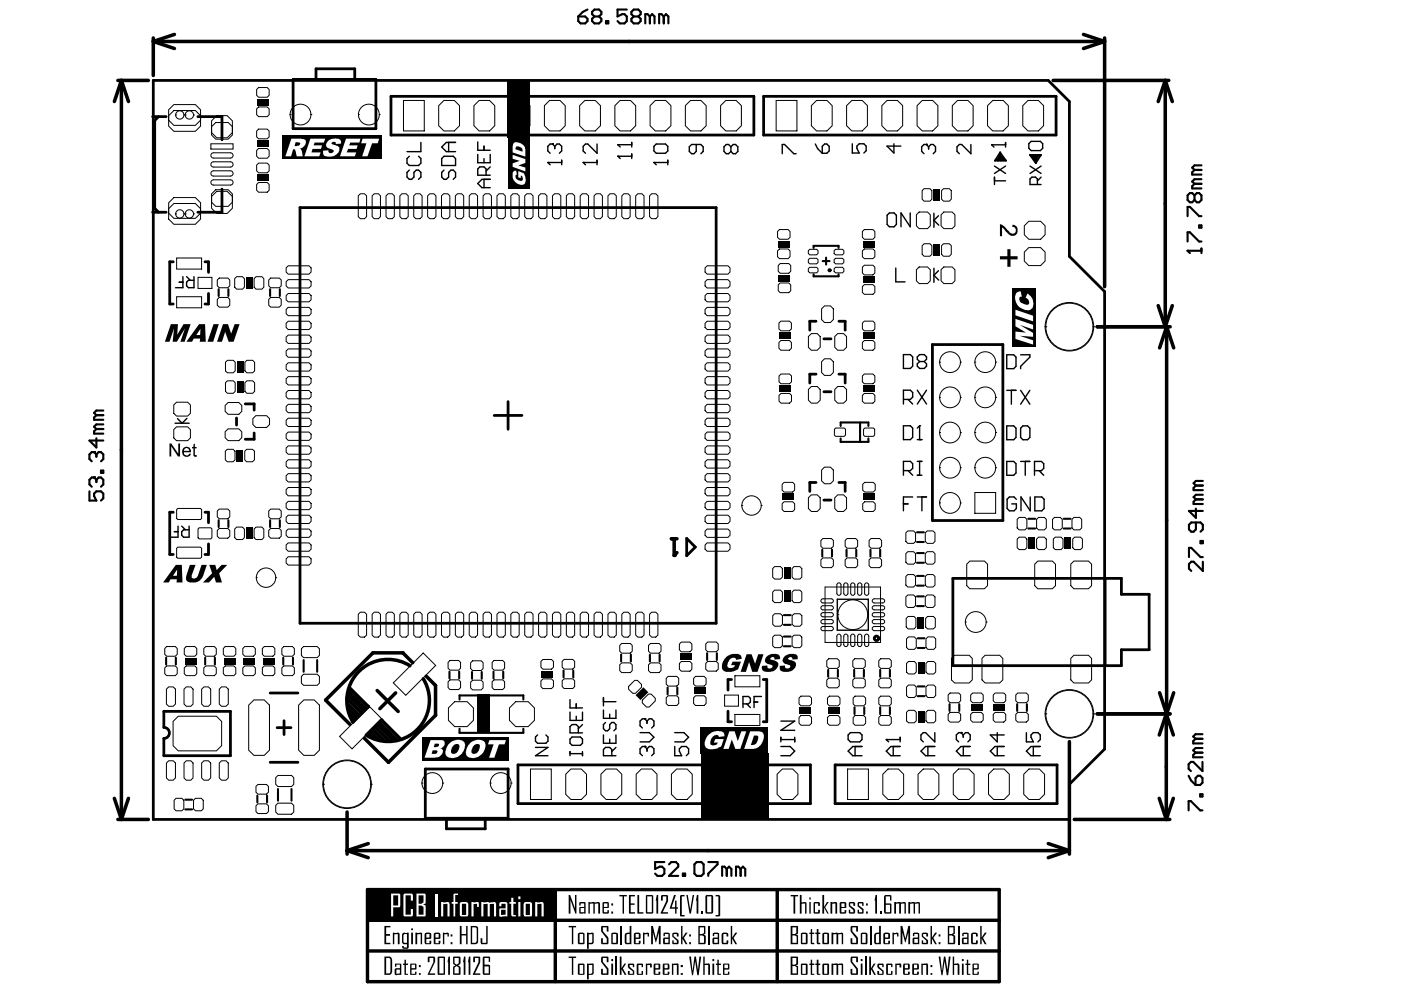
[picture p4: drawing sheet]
<svg xmlns="http://www.w3.org/2000/svg" width="297mm" height="210mm" viewBox="0 0 297 210" stroke-linecap="round" stroke-linejoin="round" font-family="sans-serif">
<g fill="none" stroke="#000" stroke-width=".21">
<path d="M54.3 18.9l.4-.4h1.8l.4 .4v1.3l-.4 .4h-1.8l-.4-.4zM35.7 23.2l1.1-1.1h4.5l1.1 1.1v2.2l-1.1 1.1h-4.5l-1.1-1.1zM35.7 24.5l1.1-1.1h4.5l1.1 1.1v2.2l-1.1 1.1h-4.5l-1.1-1.1zM37.2 24.3h.1M37.2 24.3a.88 .88 0 0 0 .8 .9 .88 .88 0 0 0 .9-.9M37.2 24.3a.88 .88 0 0 1 .8-.9 .88 .88 0 0 1 .9 .9M38.9 24.3h.1M39.2 24.3h.1M39.2 24.3a.88 .88 0 0 0 .9 .9 .88 .88 0 0 0 .8-.9M39.2 24.3a.88 .88 0 0 1 .9-.9 .88 .88 0 0 1 .8 .9M40.9 24.3h.1M44.6 30.4h4.7v1.1h-4.7z"/>
<path d="M44.7 38.3l.5-.3h3.6a.56 .56 0 0 1 .5 .6 .56 .56 0 0 1-.5 .6h-3.6a.56 .56 0 0 1-.5-.9zM44.7 32.6l.5-.3h3.6a.56 .56 0 0 1 .5 .6 .56 .56 0 0 1-.5 .5h-3.6a.56 .56 0 0 1-.5-.8zM44.7 34.5l.5-.3h3.6a.56 .56 0 0 1 .5 .6 .56 .56 0 0 1-.5 .6h-3.6a.56 .56 0 0 1-.5-.9zM44.7 36.4l.5-.3h3.6a.56 .56 0 0 1 .5 .6 .56 .56 0 0 1-.5 .6h-3.6a.56 .56 0 0 1-.5-.9zM44.8 26.8l.8-.9h2.7l.9 .9v1.8l-.9 .8h-2.7l-.8-.8zM44.8 25.6l1.1-1.1h2.2l1.1 1.1v2.5l-1.1 1.1h-2.2l-1.1-1.1zM54.3 34.9l.4-.4h1.8l.4 .4v1.3l-.4 .4h-1.8l-.4-.4zM54.3 27.7l.4-.4h1.8l.4 .4v1.3l-.4 .4h-1.8l-.4-.4zM54.3 23l.4-.4h1.8l.4 .4v1.3l-.4 .4h-1.8l-.4-.4zM54.3 31.8l.4-.4h1.8l.4 .4v1.3l-.4 .4h-1.8l-.4-.4zM54.7 38.6h1.8l.4 .4v1.3l-.4 .4h-1.8l-.4-.4v-1.3zM61.4 24.2h.1"/>
<path d="M61.4 24.2a2.2 2.2 0 0 0 2.2 2.2 2.2 2.2 0 0 0 2.2-2.2M61.4 24.2a2.2 2.2 0 0 1 2.2-2.2 2.2 2.2 0 0 1 2.2 2.2M65.8 24.2h.1M75.8 24.2h.1M75.8 24.2a2.2 2.2 0 0 0 2.2 2.2 2.2 2.2 0 0 0 2.2-2.2M75.8 24.2a2.2 2.2 0 0 1 2.2-2.2 2.2 2.2 0 0 1 2.2 2.2M80.2 24.2h.1M85.4 21.3h4.4v6.4h-4.4zM92.8 22.4l1.1-1.1h2.2l1.1 1.1v4.2l-1.1 1.1h-2.2l-1.1-1.1zM100.3 22.4l1.1-1.1h2.2l1.1 1.1v4.2l-1.1 1.1h-2.2l-1.1-1.1zM107.5 29.2v10.8M107.7 22.4l1.1-1.1h2.2l1.1 1.1v4.2l-1.1 1.1h-2.2l-1.1-1.1z"/>
<path d="M115.2 22.4l1.1-1.1h2.2l1.1 1.1v4.2l-1.1 1.1h-2.2l-1.1-1.1zM122.6 22.4l1.1-1.1h2.2l1.1 1.1v4.2l-1.1 1.1h-2.2l-1.1-1.1zM130.1 22.4l1.1-1.1h2.2l1.1 1.1v4.2l-1.1 1.1h-2.2l-1.1-1.1zM137.5 22.4l1.1-1.1h2.2l1.1 1.1v4.2l-1.1 1.1h-2.2l-1.1-1.1zM145 22.4l1.1-1.1h2.2l1.1 1.1v4.2l-1.1 1.1h-2.2l-1.1-1.1zM152.5 22.4l1.1-1.1h2.2l1.1 1.1v4.2l-1.1 1.1h-2.2l-1.1-1.1zM164.2 21.3h4.4v6.4h-4.4zM171.7 22.4l1.1-1.1h2.2l1.1 1.1v4.2l-1.1 1.1h-2.2l-1.1-1.1zM179.1 22.4l1.1-1.1h2.2l1.1 1.1v4.2l-1.1 1.1h-2.2l-1.1-1.1zM186.6 22.4l1.1-1.1h2.2l1.1 1.1v4.2l-1.1 1.1h-2.2l-1.1-1.1zM194 22.4l1.1-1.1h2.2l1.1 1.1v4.2l-1.1 1.1h-2.2l-1.1-1.1zM201.5 22.4l1.1-1.1h2.2l1.1 1.1v4.2l-1.1 1.1h-2.2l-1.1-1.1z"/>
<path d="M208.9 22.4l1.1-1.1h2.2l1.1 1.1v4.2l-1.1 1.1h-2.2l-1.1-1.1zM216.4 22.4l1.1-1.1h2.2l1.1 1.1v4.2l-1.1 1.1h-2.2l-1.1-1.1zM35.7 44.2l1.1-1.1h4.5l1.1 1.1v2.2l-1.1 1.1h-4.5l-1.1-1.1zM35.7 42.9l1.1-1.1h4.5l1.1 1.1v2.2l-1.1 1.1h-4.5l-1.1-1.1zM37.2 45.3h.1M37.2 45.3a.88 .88 0 0 0 .8 .8 .88 .88 0 0 0 .9-.8M37.2 45.3a.88 .88 0 0 1 .8-.9 .88 .88 0 0 1 .9 .9M37.4 54.6h5.3v2.3h-5.3zM38.9 45.3h.1M39.2 45.3h.1M39.2 45.3a.88 .88 0 0 0 .9 .8 .88 .88 0 0 0 .8-.8M39.2 45.3a.88 .88 0 0 1 .9-.9 .88 .88 0 0 1 .8 .9"/>
<path d="M40.9 45.3h.1M41.9 58.7h2.9v2.3h-2.9zM44.8 41l.8-.9h2.7l.9 .9v1.8l-.9 .9h-2.7l-.8-.9zM44.8 41.6l1.1-1.1h2.2l1.1 1.1v2.5l-1.1 1.1h-2.2l-1.1-1.1zM46 59.2l.4-.4h1.8l.4 .4v1.3l-.4 .4h-1.8l-.4-.4zM49.7 59l.4-.5h1.2l.4 .5v1.8l-.4 .4h-1.2l-.4-.4zM53.8 59l.4-.5h1.2l.4 .5v1.8l-.4 .4h-1.2l-.4-.4zM56.9 59.2l.4-.4h1.8l.4 .4v1.3l-.4 .4h-1.8l-.4-.4zM60.5 56.7l.5-.5h4.4l.4 .5v.9l-.4 .4h-4.4l-.5-.4zM60.5 59.6l.5-.4h4.4l.4 .4v.9l-.4 .4h-4.4l-.5-.4zM75.8 41.4l.4-.4h.9l.5 .4v4.4l-.5 .5h-.9l-.4-.5zM78.7 41.4l.5-.4h.9l.4 .4v4.4l-.4 .5h-.9l-.5-.5z"/>
<path d="M82.1 41h.9l.4 .4v4.4l-.4 .5h-.9l-.4-.5v-4.4zM84.6 41.4l.4-.4h.9l.5 .4v4.4l-.5 .5h-.9l-.4-.5zM88 41h.9l.4 .4v4.4l-.4 .5h-.9l-.5-.5v-4.4zM90.5 41.4l.4-.4h.9l.4 .4v4.4l-.4 .5h-.9l-.4-.5zM93.8 41h.9l.5 .4v4.4l-.5 .5h-.9l-.4-.5v-4.4zM96.3 41.4l.5-.4h.9l.4 .4v4.4l-.4 .5h-.9l-.5-.5zM99.7 41h.9l.4 .4v4.4l-.4 .5h-.9l-.4-.5v-4.4zM102.2 41.4l.4-.4h.9l.5 .4v4.4l-.5 .5h-.9l-.4-.5zM105.6 41h.9l.4 .4v4.4l-.4 .5h-.9l-.5-.5v-4.4zM108.5 41h.9l.4 .4v4.4l-.4 .5h-.9l-.4-.5v-4.4zM111 41.4l.5-.4h.8l.5 .4v4.4l-.5 .5h-.8l-.5-.5zM114.4 41h.9l.4 .4v4.4l-.4 .5h-.9l-.5-.5v-4.4z"/>
<path d="M116.9 41.4l.4-.4h.9l.4 .4v4.4l-.4 .5h-.9l-.4-.5zM120.3 41h.8l.5 .4v4.4l-.5 .5h-.8l-.5-.5v-4.4zM122.8 41.4l.4-.4h.9l.4 .4v4.4l-.4 .5h-.9l-.4-.5zM126.1 41h.9l.4 .4v4.4l-.4 .5h-.9l-.4-.5v-4.4zM128.6 41.4l.5-.4h.8l.5 .4v4.4l-.5 .5h-.8l-.5-.5zM132 41h.9l.4 .4v4.4l-.4 .5h-.9l-.4-.5v-4.4zM134.5 41.4l.4-.4h.9l.5 .4v4.4l-.5 .5h-.9l-.4-.5zM137.9 41h.8l.5 .4v4.4l-.5 .5h-.8l-.5-.5v-4.4zM149.2 56.7l.4-.5h4.4l.4 .5v.9l-.4 .4h-4.4l-.4-.4zM149.2 59.6l.4-.4h4.4l.4 .4v.9l-.4 .4h-4.4l-.4-.4zM164.5 53.1l.4-.4h1.8l.4 .4v1.2l-.4 .4h-1.8l-.4-.4zM164.5 49l.4-.4h1.8l.4 .4v1.2l-.4 .4h-1.8l-.4-.4z"/>
<path d="M164.6 56.2l.5-.4h1.8l.4 .4v1.2l-.4 .4h-1.8l-.5-.4zM171 56.9l.3-.3h1.5l.3 .3v.5l-.3 .3h-1.5l-.3-.3zM171 53l.3-.2h1.5l.3 .2v.6l-.3 .3h-1.5l-.3-.3zM171 55l.3-.3h1.5l.3 .3v.5l-.3 .3h-1.5l-.3-.3zM176.5 56.9l.3-.3h1.4l.3 .3v.5l-.3 .3h-1.4l-.3-.3zM176.5 53l.3-.2h1.4l.3 .2v.6l-.3 .3h-1.4l-.3-.3zM176.5 55l.3-.3h1.4l.3 .3v.5l-.3 .3h-1.4l-.3-.3zM182.5 56.5l.4-.4h1.8l.4 .4v1.3l-.4 .4h-1.8l-.4-.4zM182.9 52.7h1.8l.4 .4v1.2l-.4 .4h-1.8l-.4-.4v-1.2zM182.9 48.6h1.8l.4 .4v1.2l-.4 .4h-1.8l-.4-.4v-1.2zM193.9 45.4l.6-.5h1.7l.6 .5v2.4l-.6 .6h-1.7l-.6-.6zM194.5 56.5h1.7l.6 .6v2.3l-.6 .6h-1.7l-.6-.6v-2.3z"/>
<path d="M195.1 52l.4-.4h1.2l.5 .4v1.8l-.5 .4h-1.2l-.4-.4zM195.1 40.3l.4-.4h1.2l.5 .4v1.9l-.5 .4h-1.2l-.4-.4zM199.1 45.4l.6-.5h1.7l.6 .5v2.4l-.6 .6h-1.7l-.6-.6zM199.2 52l.4-.4h1.2l.5 .4v1.8l-.5 .4h-1.2l-.4-.4zM199.2 40.3l.4-.4h1.2l.5 .4v1.9l-.5 .4h-1.2l-.4-.4zM199.7 56.5h1.7l.6 .6v2.3l-.6 .6h-1.7l-.6-.6v-2.3zM216.7 53.3l1-.9h2.5l.9 .9v1.9l-.9 1h-2.5l-1-1zM216.7 47.8l1-1h2.5l.9 1v1.9l-.9 .9h-2.5l-1-.9zM37.4 62.8h5.3v2.3h-5.3zM46 63.3l.4-.4h1.8l.4 .4v1.3l-.4 .4h-1.8l-.4-.4zM47.7 76.7l.4-.5h1.2l.5 .5v1.8l-.5 .4h-1.2l-.4-.4zM51.8 76.7l.4-.5h1.3l.4 .5v1.8l-.4 .4h-1.3l-.4-.4z"/>
<path d="M56.9 63.3l.4-.4h1.8l.4 .4v1.3l-.4 .4h-1.8l-.4-.4zM60.5 74.3l.5-.5h4.4l.4 .5v.9l-.4 .4h-4.4l-.5-.4zM60.5 77.2l.5-.4h4.4l.4 .4v.9l-.4 .4h-4.4l-.5-.4zM60.5 68.4l.5-.4h4.4l.4 .4v.9l-.4 .4h-4.4l-.5-.4zM60.5 71.3l.5-.4h4.4l.4 .4v.9l-.4 .5h-4.4l-.5-.5zM60.5 62.5l.5-.4h4.4l.4 .4v.9l-.4 .5h-4.4l-.5-.5zM60.5 65.5l.5-.5h4.4l.4 .5v.9l-.4 .4h-4.4l-.5-.4zM149.2 77.2l.4-.4h4.4l.4 .4v.9l-.4 .4h-4.4l-.4-.4zM149.2 74.3l.4-.5h4.4l.4 .5v.9l-.4 .4h-4.4l-.4-.4zM149.2 71.3l.4-.4h4.4l.4 .4v.9l-.4 .5h-4.4l-.4-.5zM149.2 68.4l.4-.4h4.4l.4 .4v.9l-.4 .4h-4.4l-.4-.4zM149.2 65.5l.4-.5h4.4l.4 .5v.9l-.4 .4h-4.4l-.4-.4z"/>
<path d="M149.2 62.5l.4-.4h4.4l.4 .4v.9l-.4 .5h-4.4l-.4-.5zM164.6 60.3l.5-.4h1.8l.4 .4v1.2l-.4 .4h-1.8l-.5-.4zM164.8 68.4l.4-.4h1.8l.4 .4v1.2l-.4 .4h-1.8l-.4-.4zM164.8 72.5l.4-.4h1.8l.4 .4v1.2l-.4 .4h-1.8l-.4-.4zM164.8 79.6l.4-.5h1.8l.5 .5v1.2l-.5 .4h-1.8l-.4-.4zM171 71.2l.7-.6h1.2l.6 .6v2.3l-.6 .6h-1.2l-.7-.6zM173.8 65.3l.6-.6h1.3l.6 .6v2.3l-.6 .6h-1.3l-.6-.6zM173.8 76.5l.6-.6h1.3l.6 .6v2.3l-.6 .6h-1.3l-.6-.6zM177.2 70.6h1.3l.6 .6v2.3l-.6 .6h-1.3l-.6-.6v-2.3zM182.5 79.6l.4-.5h1.8l.4 .5v1.2l-.4 .4h-1.8l-.4-.4zM182.5 68.4l.4-.4h1.8l.4 .4v1.2l-.4 .4h-1.8l-.4-.4zM182.5 72.5l.4-.4h1.8l.4 .4v1.2l-.4 .4h-1.8l-.4-.4z"/>
<path d="M182.5 60.6l.4-.4h1.8l.4 .4v1.3l-.4 .4h-1.8l-.4-.4zM198.8 76.6h.1M198.8 76.6a2.2 2.2 0 0 0 2.2 2.2 2.2 2.2 0 0 0 2.2-2.2M198.8 76.6a2.2 2.2 0 0 1 2.2-2.2 2.2 2.2 0 0 1 2.2 2.2M203.2 76.6h.1M206.2 76.6h.1M206.2 76.6a2.2 2.2 0 0 0 2.2 2.2 2.2 2.2 0 0 0 2.3-2.2M206.2 76.6a2.2 2.2 0 0 1 2.2-2.2 2.2 2.2 0 0 1 2.3 2.2M210.7 76.6h.1M221.3 69.1h.1M221.3 69.1a5 5 0 0 0 4.9 5 5 5 0 0 0 5-5M221.3 69.1a5 5 0 0 1 4.9-4.9 5 5 0 0 1 5 4.9"/>
<path d="M231.2 69.1h.1M36.8 85.7l.6-.6h2.3l.6 .6v1.8l-.6 .5h-2.3l-.6-.5zM36.8 90.9l.6-.6h2.3l.6 .6v1.8l-.6 .5h-2.3l-.6-.5zM47.6 91.4l.7-.7h2.2l.7 .7v1.2l-.7 .6h-2.2l-.7-.6zM47.7 95.5l.4-.4h1.2l.4 .4v1.8l-.4 .4h-1.2l-.4-.4zM47.7 81l.4-.4h1.2l.5 .4v1.8l-.5 .4h-1.2l-.4-.4zM48.3 85.2h2.2l.7 .6v1.2l-.7 .7h-2.2l-.7-.7v-1.2zM51.8 95.5l.4-.4h1.2l.4 .4v1.8l-.4 .4h-1.2l-.4-.4zM51.8 81l.4-.4h1.3l.4 .4v1.8l-.4 .4h-1.3l-.4-.4zM53.5 88.6l.6-.6h2.3l.6 .6v1.2l-.6 .7h-2.3l-.6-.7zM60.5 97.7l.5-.4h4.4l.4 .4v.9l-.4 .4h-4.4l-.5-.4zM60.5 91.9l.5-.5h4.4l.4 .5v.8l-.4 .5h-4.4l-.5-.5z"/>
<path d="M60.5 94.8l.5-.4h4.4l.4 .4v.9l-.4 .4h-4.4l-.5-.4zM60.5 86l.5-.4h4.4l.4 .4v.9l-.4 .4h-4.4l-.5-.4zM60.5 88.9l.5-.4h4.4l.4 .4v.9l-.4 .5h-4.4l-.5-.5zM60.5 80.1l.5-.4h4.4l.4 .4v.9l-.4 .5h-4.4l-.5-.5zM60.5 83.1l.5-.5h4.4l.4 .5v.8l-.4 .5h-4.4l-.5-.5zM149.2 97.7l.4-.4h4.4l.4 .4v.9l-.4 .4h-4.4l-.4-.4zM149.2 94.8l.4-.4h4.4l.4 .4v.9l-.4 .4h-4.4l-.4-.4zM149.2 91.9l.4-.5h4.4l.4 .5v.8l-.4 .5h-4.4l-.4-.5zM149.2 88.9l.4-.4h4.4l.4 .4v.9l-.4 .5h-4.4l-.4-.5zM149.2 86l.4-.4h4.4l.4 .4v.9l-.4 .4h-4.4l-.4-.4zM149.2 83.1l.4-.5h4.4l.4 .5v.8l-.4 .5h-4.4l-.4-.5zM149.2 80.1l.4-.4h4.4l.4 .4v.9l-.4 .5h-4.4l-.4-.5z"/>
<path d="M165.2 83.3h1.8l.5 .4v1.2l-.5 .4h-1.8l-.4-.4v-1.2zM171 82.4l.7-.6h1.2l.6 .6v2.3l-.6 .6h-1.2l-.7-.6zM173.8 99.5l.6-.7h1.3l.6 .7v2.2l-.6 .7h-1.3l-.6-.7zM176.5 90.8l.3-.2h1.8l.3 .2v1.3l-.3 .2h-1.8l-.3-.2zM177.2 81.8h1.3l.6 .6v2.3l-.6 .6h-1.3l-.6-.6v-2.3zM182.7 90.8l.3-.2h1.8l.2 .2v1.3l-.2 .2h-1.8l-.3-.2zM182.9 83.3h1.8l.4 .4v1.2l-.4 .4h-1.8l-.4-.4v-1.2zM198.8 91.5h.1M198.8 91.5a2.2 2.2 0 0 0 2.2 2.2 2.2 2.2 0 0 0 2.2-2.2M198.8 91.5a2.2 2.2 0 0 1 2.2-2.2 2.2 2.2 0 0 1 2.2 2.2M198.8 84.1h.1M198.8 84.1a2.2 2.2 0 0 0 2.2 2.2 2.2 2.2 0 0 0 2.2-2.2"/>
<path d="M198.8 84.1a2.2 2.2 0 0 1 2.2-2.2 2.2 2.2 0 0 1 2.2 2.2M198.8 99h.1M198.8 99a2.2 2.2 0 0 0 2.2 2.2 2.2 2.2 0 0 0 2.2-2.2M198.8 99a2.2 2.2 0 0 1 2.2-2.2 2.2 2.2 0 0 1 2.2 2.2M203.2 91.5h.1M203.2 84.1h.1M203.2 99h.1M206.2 91.5h.1M206.2 91.5a2.2 2.2 0 0 0 2.2 2.2 2.2 2.2 0 0 0 2.3-2.2M206.2 91.5a2.2 2.2 0 0 1 2.2-2.2 2.2 2.2 0 0 1 2.3 2.2M206.2 84.1h.1M206.2 84.1a2.2 2.2 0 0 0 2.2 2.2 2.2 2.2 0 0 0 2.3-2.2"/>
<path d="M206.2 84.1a2.2 2.2 0 0 1 2.2-2.2 2.2 2.2 0 0 1 2.3 2.2M206.2 99h.1M206.2 99a2.2 2.2 0 0 0 2.2 2.2 2.2 2.2 0 0 0 2.3-2.2M206.2 99a2.2 2.2 0 0 1 2.2-2.2 2.2 2.2 0 0 1 2.3 2.2M210.7 91.5h.1M210.7 84.1h.1M210.7 99h.1M37.6 115.8h4.8l.3 .2v1.9l-.3 .2h-4.8l-.2-.2v-1.9zM37.6 107.6h4.8l.3 .2v1.9l-.3 .2h-4.8l-.2-.2v-1.9zM42.1 111.7h2.5l.2 .2v1.9l-.2 .2h-2.5l-.2-.2v-1.9zM46 112.2l.4-.4h1.8l.4 .4v1.3l-.4 .4h-1.8l-.4-.4zM46 108.1l.4-.4h1.8l.4 .4v1.3l-.4 .4h-1.8l-.4-.4z"/>
<path d="M49.7 111.9l.4-.4h1.2l.4 .4v1.9l-.4 .4h-1.2l-.4-.4zM53.8 111.9l.4-.4h1.2l.4 .4v1.9l-.4 .4h-1.2l-.4-.4zM56.9 108.1l.4-.4h1.8l.4 .4v1.3l-.4 .4h-1.8l-.4-.4zM57.3 111.8h1.8l.4 .4v1.3l-.4 .4h-1.8l-.4-.4v-1.3zM60.5 118.2l.5-.4h4.4l.4 .4v.9l-.4 .5h-4.4l-.5-.5zM60.5 115.3l.5-.4h4.4l.4 .4v.9l-.4 .4h-4.4l-.5-.4zM60.5 109.5l.5-.5h4.4l.4 .5v.8l-.4 .5h-4.4l-.5-.5zM60.5 112.4l.5-.5h4.4l.4 .5v.9l-.4 .4h-4.4l-.5-.4zM60.5 103.6l.5-.4h4.4l.4 .4v.9l-.4 .4h-4.4l-.5-.4zM60.5 106.5l.5-.4h4.4l.4 .4v.9l-.4 .4h-4.4l-.5-.4zM60.5 100.7l.5-.5h4.4l.4 .5v.8l-.4 .5h-4.4l-.5-.5zM149.2 115.3l.4-.4h4.4l.4 .4v.9l-.4 .4h-4.4l-.4-.4z"/>
<path d="M149.2 109.5l.4-.5h4.4l.4 .5v.8l-.4 .5h-4.4l-.4-.5zM149.2 112.4l.4-.5h4.4l.4 .5v.9l-.4 .4h-4.4l-.4-.4zM149.2 103.6l.4-.4h4.4l.4 .4v.9l-.4 .4h-4.4l-.4-.4zM149.2 106.5l.4-.4h4.4l.4 .4v.9l-.4 .4h-4.4l-.4-.4zM149.2 100.7l.4-.5h4.4l.4 .5v.8l-.4 .5h-4.4l-.4-.5zM156.9 107h.1M156.9 107a2.05 2.05 0 0 0 2.1 2 2.05 2.05 0 0 0 2.1-2M156.9 107a2.05 2.05 0 0 1 2.1-2.1 2.05 2.05 0 0 1 2.1 2.1M161.1 107h.1M165.5 106.6l.4-.4h1.8l.4 .4v1.2l-.4 .4h-1.8l-.4-.4zM165.5 102.5l.4-.4h1.8l.4 .4v1.2l-.4 .4h-1.8l-.4-.4zM171 105.3l.7-.6h1.2l.6 .6v2.3l-.6 .6h-1.2l-.7-.6z"/>
<path d="M173.7 118.5l.4-.4h1.8l.4 .4v1.2l-.4 .4h-1.8l-.4-.4zM173.7 114.4l.4-.4h1.8l.4 .4v1.2l-.4 .4h-1.8l-.4-.4zM177.2 104.7h1.3l.6 .6v2.3l-.6 .6h-1.3l-.6-.6v-2.3zM178.8 118.5l.4-.4h1.8l.4 .4v1.2l-.4 .4h-1.8l-.4-.4zM178.8 114.4l.4-.4h1.8l.4 .4v1.2l-.4 .4h-1.8l-.4-.4zM182.5 106.6l.4-.4h1.9l.4 .4v1.2l-.4 .4h-1.9l-.4-.4zM182.5 102.5l.4-.4h1.9l.4 .4v1.2l-.4 .4h-1.9l-.4-.4zM183.9 118.5l.4-.4h1.8l.4 .4v1.2l-.4 .4h-1.8l-.4-.4zM183.9 114.4l.4-.4h1.8l.4 .4v1.2l-.4 .4h-1.8l-.4-.4zM191.6 117.1l.5-.4h1.2l.4 .4v1.9l-.4 .4h-1.2l-.5-.4zM192.1 112.3h1.2l.4 .4v1.9l-.4 .4h-1.2l-.5-.4v-1.9zM195.8 117.1l.4-.4h1.2l.4 .4v1.9l-.4 .4h-1.2l-.4-.4z"/>
<path d="M195.8 112.7l.4-.4h1.2l.4 .4v1.9l-.4 .4h-1.2l-.4-.4zM198.8 106.4h.1M198.8 106.4a2.2 2.2 0 0 0 2.2 2.2 2.2 2.2 0 0 0 2.2-2.2M198.8 106.4a2.2 2.2 0 0 1 2.2-2.2 2.2 2.2 0 0 1 2.2 2.2M203.2 106.4h.1M204.5 119.4l.7-.7h3.1l.6 .7v4.5l-.6 .7h-3.1l-.7-.7zM206.2 104.2h4.4v4.4h-4.4zM215.2 109.9l.4-.4h1.2l.5 .4v1.8l-.5 .4h-1.2l-.4-.4zM215.2 114.1l.4-.4h1.2l.5 .4v1.8l-.5 .4h-1.2l-.4-.4zM219.3 109.9l.4-.4h1.3l.4 .4v1.8l-.4 .4h-1.3l-.4-.4zM219.3 114.1l.4-.4h1.3l.4 .4v1.8l-.4 .4h-1.3l-.4-.4zM219.6 118.7h3.1l.6 .7v4.5l-.6 .7h-3.1l-.7-.7v-4.5z"/>
<path d="M222.7 109.9l.4-.4h1.2l.4 .4v1.8l-.4 .4h-1.2l-.4-.4zM222.8 114.1l.5-.4h1.2l.4 .4v1.8l-.4 .4h-1.2l-.5-.4zM226.5 119.4l.7-.7h3.1l.6 .7v4.5l-.6 .7h-3.1l-.7-.7zM226.8 109.9l.4-.4h1.2l.4 .4v1.8l-.4 .4h-1.2l-.4-.4zM227 114.1l.4-.4h1.2l.4 .4v1.8l-.4 .4h-1.2l-.4-.4zM34.9 137.2l.4-.4h1.8l.4 .4v1.2l-.4 .5h-1.8l-.4-.5zM39 137.2l.4-.4h1.8l.4 .4v1.2l-.4 .5h-1.8l-.4-.5zM43.1 137.2l.4-.4h1.8l.5 .4v1.2l-.5 .5h-1.8l-.4-.5zM47.2 137.2l.5-.4h1.8l.4 .4v1.2l-.4 .5h-1.8l-.5-.5zM51.4 137.2l.4-.4h1.8l.4 .4v1.2l-.4 .5h-1.8l-.4-.5zM54.2 122.2h.1M54.2 122.2a2.05 2.05 0 0 0 2.1 2.1 2.05 2.05 0 0 0 2-2.1"/>
<path d="M54.2 122.2a2.05 2.05 0 0 1 2.1-2 2.05 2.05 0 0 1 2 2M55.5 137.2l.4-.4h1.8l.4 .4v1.2l-.4 .5h-1.8l-.4-.5zM58.3 122.2h.1M59.6 137.2l.4-.4h1.9l.4 .4v1.2l-.4 .5h-1.9l-.4-.5zM64.2 136.8h2.9l.5 .5v1.4l-.5 .5h-2.9l-.4-.5v-1.4zM75.8 130l.4-.5h.9l.5 .5v4.4l-.5 .4h-.9l-.4-.4zM78.7 130l.5-.5h.9l.4 .5v4.4l-.4 .4h-.9l-.5-.4zM81.7 130l.4-.5h.9l.4 .5v4.4l-.4 .4h-.9l-.4-.4zM84.6 130l.4-.5h.9l.5 .5v4.4l-.5 .4h-.9l-.4-.4zM87.5 130l.5-.5h.9l.4 .5v4.4l-.4 .4h-.9l-.5-.4zM90.5 130l.4-.5h.9l.4 .5v4.4l-.4 .4h-.9l-.4-.4zM93.4 130l.4-.5h.9l.5 .5v4.4l-.5 .4h-.9l-.4-.4z"/>
<path d="M96.3 130l.5-.5h.9l.4 .5v4.4l-.4 .4h-.9l-.5-.4zM99.3 130l.4-.5h.9l.4 .5v4.4l-.4 .4h-.9l-.4-.4zM102.2 130l.4-.5h.9l.5 .5v4.4l-.5 .4h-.9l-.4-.4zM105.1 130l.5-.5h.9l.4 .5v4.4l-.4 .4h-.9l-.5-.4zM108.1 130l.4-.5h.9l.4 .5v4.4l-.4 .4h-.9l-.4-.4zM111 130l.5-.5h.8l.5 .5v4.4l-.5 .4h-.8l-.5-.4zM113.9 130l.5-.5h.9l.4 .5v4.4l-.4 .4h-.9l-.5-.4zM114.9 139.5h1.8l.4 .5v1.2l-.4 .4h-1.8l-.5-.4v-1.2zM116.9 130l.4-.5h.9l.4 .5v4.4l-.4 .4h-.9l-.4-.4zM118.9 139.9l.4-.4h1.9l.4 .4v1.3l-.4 .4h-1.9l-.4-.4zM119.8 130l.5-.5h.8l.5 .5v4.4l-.5 .4h-.8l-.5-.4zM122.8 130l.4-.5h.9l.4 .5v4.4l-.4 .4h-.9l-.4-.4z"/>
<path d="M125.7 130l.4-.5h.9l.4 .5v4.4l-.4 .4h-.9l-.4-.4zM128.6 130l.5-.5h.8l.5 .5v4.4l-.5 .4h-.8l-.5-.4zM131.1 136.6l.4-.4h1.8l.5 .4v1.2l-.5 .4h-1.8l-.4-.4zM131.6 130l.4-.5h.9l.4 .5v4.4l-.4 .4h-.9l-.4-.4zM134.5 130l.4-.5h.9l.5 .5v4.4l-.5 .4h-.9l-.4-.4zM137.2 136.6l.4-.4h1.8l.4 .4v1.2l-.4 .4h-1.8l-.4-.4zM137.4 130l.5-.5h.8l.5 .5v4.4l-.5 .4h-.8l-.5-.4zM143.7 136.3l.4-.4h1.9l.4 .4v1.2l-.4 .4h-1.9l-.4-.4zM149.3 136.3l.4-.4h1.8l.5 .4v1.2l-.5 .4h-1.8l-.4-.4zM163.5 134.8l.4-.4h1.2l.4 .4v1.8l-.4 .4h-1.2l-.4-.4zM163.5 125.3l.4-.4h1.2l.4 .4v1.8l-.4 .4h-1.2l-.4-.4zM163.5 120.3l.4-.4h1.2l.4 .4v1.8l-.4 .4h-1.2l-.4-.4z"/>
<path d="M163.5 130.3l.4-.4h1.2l.4 .4v1.8l-.4 .4h-1.2l-.4-.4zM167.6 134.8l.4-.4h1.2l.4 .4v1.8l-.4 .4h-1.2l-.4-.4zM167.6 125.3l.4-.4h1.2l.4 .4v1.8l-.4 .4h-1.2l-.4-.4zM167.6 120.3l.4-.4h1.2l.4 .4v1.8l-.4 .4h-1.2l-.4-.4zM167.6 130.3l.4-.4h1.2l.4 .4v1.8l-.4 .4h-1.2l-.4-.4zM173.7 131.3l.4-.2h1.8a.44 .44 0 0 1 .4 .4 .44 .44 0 0 1-.4 .5h-1.8a.44 .44 0 0 1-.4-.7zM173.7 129.9l.4-.3h1.8a.44 .44 0 0 1 .4 .5 .44 .44 0 0 1-.4 .4h-1.8a.44 .44 0 0 1-.4-.6zM173.7 128.4l.4-.2h1.8a.44 .44 0 0 1 .4 .4 .44 .44 0 0 1-.4 .4h-1.8a.44 .44 0 0 1-.4-.6zM173.7 132.8l.4-.2h1.8a.44 .44 0 0 1 .4 .4 .44 .44 0 0 1-.4 .4h-1.8a.44 .44 0 0 1-.4-.6zM173.7 126.9l.4-.2h1.8a.44 .44 0 0 1 .4 .4 .44 .44 0 0 1-.4 .5h-1.8a.44 .44 0 0 1-.4-.7zM174.6 124.2h11.7v11.7h-11.7zM175.3 139.4h1.8l.5 .4v1.2l-.5 .4h-1.8l-.4-.4v-1.2z"/>
<path d="M177.1 134.4a.44 .44 0 0 1 .5-.2 .44 .44 0 0 1 .3 .4v1.8a.44 .44 0 0 1-.4 .4 .44 .44 0 0 1-.5-.4zM177.1 123.5a.44 .44 0 0 1 .5-.2 .44 .44 0 0 1 .3 .5v1.7a.44 .44 0 0 1-.4 .5 .44 .44 0 0 1-.5-.5zM177.3 130.1h.1M177.3 130.1a3.2 3.2 0 0 0 3.1 3.1 3.2 3.2 0 0 0 3.2-3.1M177.3 130.1a3.2 3.2 0 0 1 3.1-3.2 3.2 3.2 0 0 1 3.2 3.2M178.6 134.4a.44 .44 0 0 1 .5-.2 .44 .44 0 0 1 .3 .4v1.8a.44 .44 0 0 1-.4 .4 .44 .44 0 0 1-.5-.4zM178.6 123.5a.44 .44 0 0 1 .5-.2 .44 .44 0 0 1 .3 .5v1.7a.44 .44 0 0 1-.4 .5 .44 .44 0 0 1-.5-.5zM180.8 139.4h1.9l.4 .4v1.2l-.4 .4h-1.9l-.4-.4v-1.2zM180.9 123.8v1.7M180.9 134.6v1.8M180.9 134.6a.44 .44 0 0 0-.5-.4 .44 .44 0 0 0-.4 .4v1.8a.44 .44 0 0 0 .4 .4 .44 .44 0 0 0 .5-.4M180.9 123.8a.44 .44 0 0 0-.5-.5 .44 .44 0 0 0-.4 .5v1.7a.44 .44 0 0 0 .4 .5 .44 .44 0 0 0 .5-.5"/>
<path d="M181.5 134.4a.44 .44 0 0 1 .5-.2 .44 .44 0 0 1 .3 .4v1.8a.44 .44 0 0 1-.4 .4 .44 .44 0 0 1-.5-.4zM181.5 123.5a.44 .44 0 0 1 .5-.2 .44 .44 0 0 1 .3 .5v1.7a.44 .44 0 0 1-.4 .5 .44 .44 0 0 1-.5-.5zM183 134.4a.44 .44 0 0 1 .5-.2 .44 .44 0 0 1 .3 .4v1.8a.44 .44 0 0 1-.4 .4 .44 .44 0 0 1-.5-.4zM183 123.5a.44 .44 0 0 1 .5-.2 .44 .44 0 0 1 .3 .5v1.7a.44 .44 0 0 1-.4 .5 .44 .44 0 0 1-.5-.5zM183.6 130.1h.1M184.6 128.4l.4-.2h1.7a.44 .44 0 0 1 .5 .4 .44 .44 0 0 1-.5 .4h-1.7a.44 .44 0 0 1-.4-.6zM184.6 129.9l.4-.3h1.7a.44 .44 0 0 1 .5 .5 .44 .44 0 0 1-.5 .4h-1.7a.44 .44 0 0 1-.4-.6zM184.6 131.3l.4-.2h1.7a.44 .44 0 0 1 .5 .4 .44 .44 0 0 1-.5 .5h-1.7a.44 .44 0 0 1-.4-.7zM184.6 126.9l.4-.2h1.7a.44 .44 0 0 1 .5 .4 .44 .44 0 0 1-.5 .5h-1.7a.44 .44 0 0 1-.4-.7zM184.6 132.8l.4-.2h1.7a.44 .44 0 0 1 .5 .4 .44 .44 0 0 1-.5 .4h-1.7a.44 .44 0 0 1-.4-.6zM185.9 139.8l.4-.4h1.9l.4 .4v1.2l-.4 .4h-1.9l-.4-.4zM191.6 122l.5-.4h1.2l.4 .4v1.8l-.4 .4h-1.2l-.5-.4z"/>
<path d="M191.6 126.3l.5-.4h1.2l.4 .4v1.8l-.4 .4h-1.2l-.5-.4zM192.1 130.4h1.3l.4 .5v1.8l-.4 .4h-1.3l-.4-.4v-1.8zM192.2 134.8h1.2l.4 .4v1.8l-.4 .4h-1.2l-.4-.4v-1.8zM195.8 122l.4-.4h1.2l.4 .4v1.8l-.4 .4h-1.2l-.4-.4zM195.8 126.3l.4-.4h1.2l.4 .4v1.8l-.4 .4h-1.2l-.4-.4zM196.2 130.4h1.3l.4 .5v1.8l-.4 .4h-1.3l-.4-.4v-1.8zM196.3 134.8h1.2l.5 .4v1.8l-.5 .4h-1.2l-.4-.4v-1.8zM202 138.7h3l.7 .6v4.6l-.7 .6h-3l-.7-.6v-4.6zM204.2 131.6a2.2 2.2 0 0 0 2.2 2.2 2.2 2.2 0 0 0 2.2-2.2M204.2 131.6a2.2 2.2 0 0 1 2.2-2.2 2.2 2.2 0 0 1 2.2 2.2M204.2 131.6h.1M207.8 139.3l.6-.6h3.1l.7 .6v4.6l-.7 .6h-3.1l-.6-.6z"/>
<path d="M208.6 131.6h.1M226.5 139.3l.7-.6h3.1l.6 .6v4.6l-.6 .6h-3.1l-.7-.6zM34.9 141.3l.4-.4h1.8l.4 .4v1.3l-.4 .4h-1.8l-.4-.4zM35.2 145.8l.5-.5h.9l.5 .5v3.2l-.5 .4h-.9l-.5-.4zM36.6 152.6l1.1-1.1h8.1l1.1 1.1v5.2l-1.1 1.1h-8.1l-1.1-1.1zM39 141.3l.4-.4h1.8l.4 .4v1.3l-.4 .4h-1.8l-.4-.4zM39.4 145.3h1l.4 .5v3.2l-.4 .4h-1l-.5-.4v-3.2zM43.1 141.3l.4-.4h1.8l.5 .4v1.3l-.5 .4h-1.8l-.4-.4zM43.1 145.3h1l.5 .5v3.2l-.5 .4h-1l-.4-.4v-3.2zM46.9 145.3h.9l.5 .5v3.2l-.5 .4h-.9l-.5-.4v-3.2zM47.2 141.3l.5-.4h1.8l.4 .4v1.3l-.4 .4h-1.8l-.5-.4zM51.4 141.3l.4-.4h1.8l.4 .4v1.3l-.4 .4h-1.8l-.4-.4z"/>
<path d="M52.6 149.2l1.1-1.1h2.2l1.1 1.1v9.5l-1.1 1.1h-2.2l-1.1-1.1zM55.5 141.3l.4-.4h1.8l.4 .4v1.3l-.4 .4h-1.8l-.4-.4zM59.6 141.3l.4-.4h1.9l.4 .4v1.3l-.4 .4h-1.9l-.4-.4zM63.2 149.2l1.1-1.1h2.2l1.1 1.1v9.5l-1.1 1.1h-2.2l-1.1-1.1zM64.2 142.7h2.9l.5 .4v1.4l-.5 .5h-2.9l-.4-.5v-1.4zM71.8 155.8l6.4-6.3 2.6 2.6-6.3 6.4zM83.2 144.5l6.3-6.3 2.7 2.6-6.4 6.3zM94.8 140.2l.4-.5h1.8l.4 .5v1.2l-.4 .4h-1.8l-.4-.4zM94.8 144.3l.4-.4h1.8l.4 .4v1.2l-.4 .4h-1.8l-.4-.4zM94.9 149.8l1.3-1.3h2.6l1.4 1.3v2.6l-1.4 1.3h-2.6l-1.3-1.3zM99.6 140.2l.4-.4h1.8l.4 .4v1.3l-.4 .4h-1.8l-.4-.4zM99.6 144.3l.4-.4h1.8l.4 .4v1.3l-.4 .4h-1.8l-.4-.4z"/>
<path d="M104.1 140.2l.4-.5h1.8l.5 .5v1.2l-.5 .4h-1.8l-.4-.4zM104.1 144.3l.4-.4h1.8l.5 .4v1.2l-.5 .4h-1.8l-.4-.4zM107.8 149.8l1.3-1.3h2.6l1.4 1.3v2.6l-1.4 1.3h-2.6l-1.3-1.3zM114.4 144.1l.5-.5h1.8l.4 .5v1.2l-.4 .4h-1.8l-.5-.4zM118.9 144l.4-.4h1.9l.4 .4v1.3l-.4 .4h-1.9l-.4-.4zM131.5 140.3h1.8l.5 .4v1.2l-.5 .4h-1.8l-.4-.4v-1.2zM133 145.3l1.3-1.3h.6l.8 .8v.6l-1.3 1.3h-.5l-.9-.9zM135.9 148.2l1.3-1.3h.6l.8 .8v.6l-1.3 1.3h-.5l-.9-.9zM137.6 140.3h1.8l.4 .4v1.2l-.4 .4h-1.8l-.4-.4v-1.2zM140.9 147.6l.5-.4h1.8l.4 .4v1.3l-.4 .4h-1.8l-.5-.4zM140.9 143.5l.5-.4h1.8l.4 .4v1.3l-.4 .4h-1.8l-.5-.4zM143.7 140.4l.4-.4h1.9l.4 .4v1.2l-.4 .4h-1.9l-.4-.4z"/>
<path d="M146.7 147.6l.5-.4h1.8l.4 .4v1.3l-.4 .4h-1.8l-.5-.4zM146.7 143.5l.5-.4h1.8l.4 .4v1.3l-.4 .4h-1.8l-.5-.4zM149.3 140.4l.4-.4h1.8l.5 .4v1.2l-.5 .4h-1.8l-.4-.4zM153.3 147.1h2.9v2.3h-2.9zM155.5 151.2h5.3v2.3h-5.3zM155.5 143h5.3v2.3h-5.3zM169 151.8l.5-.4h1.8l.4 .4v1.2l-.4 .5h-1.8l-.5-.5zM169 147.7l.5-.4h1.8l.4 .4v1.2l-.4 .5h-1.8l-.5-.5zM174.9 143.9l.4-.4h1.8l.5 .4v1.2l-.5 .4h-1.8l-.4-.4zM175.1 151.8l.4-.4h1.8l.4 .4v1.2l-.4 .5h-1.8l-.4-.5zM175.1 147.7l.4-.4h1.8l.4 .4v1.2l-.4 .5h-1.8l-.4-.5zM180.4 143.9l.4-.4h1.9l.4 .4v1.2l-.4 .4h-1.9l-.4-.4z"/>
<path d="M180.5 151.8l.4-.4h1.8l.4 .4v1.2l-.4 .5h-1.8l-.4-.5zM180.5 147.7l.4-.4h1.8l.4 .4v1.2l-.4 .5h-1.8l-.4-.5zM185.9 151.8l.4-.4h1.9l.4 .4v1.2l-.4 .5h-1.9l-.4-.5zM185.9 147.7l.4-.4h1.9l.4 .4v1.2l-.4 .5h-1.9l-.4-.5zM185.9 143.9l.4-.4h1.9l.4 .4v1.2l-.4 .4h-1.9l-.4-.4zM191.8 145.4l.4-.4h1.2l.4 .4v1.8l-.4 .4h-1.2l-.4-.4zM191.8 140.4l.4-.4h1.2l.4 .4v1.8l-.4 .4h-1.2l-.4-.4zM191.8 150.7l.4-.4h1.2l.4 .4v1.8l-.4 .4h-1.2l-.4-.4zM195.9 145.4l.4-.4h1.2l.5 .4v1.8l-.5 .4h-1.2l-.4-.4zM195.9 140.4l.4-.4h1.2l.5 .4v1.8l-.5 .4h-1.2l-.4-.4zM195.9 150.7l.4-.4h1.2l.5 .4v1.8l-.5 .4h-1.2l-.4-.4zM200.6 151.2l.4-.5h1.8l.4 .5v1.2l-.4 .4h-1.8l-.4-.4z"/>
<path d="M200.6 147l.4-.4h1.8l.4 .4v1.3l-.4 .4h-1.8l-.4-.4zM205.4 151.2l.4-.5h1.8l.4 .5v1.2l-.4 .4h-1.8l-.4-.4zM205.4 147l.4-.4h1.8l.4 .4v1.3l-.4 .4h-1.8l-.4-.4zM210.1 151.2l.4-.5h1.9l.4 .5v1.2l-.4 .4h-1.9l-.4-.4zM210.1 147l.4-.4h1.9l.4 .4v1.3l-.4 .4h-1.9l-.4-.4zM214.9 151.2l.4-.5h1.8l.4 .5v1.2l-.4 .4h-1.8l-.4-.4zM214.9 147l.4-.4h1.8l.4 .4v1.3l-.4 .4h-1.8l-.4-.4zM221.3 151.1h.1M221.3 151.1a5 5 0 0 0 4.9 4.9 5 5 0 0 0 5-4.9M221.3 151.1a5 5 0 0 1 4.9-5 5 5 0 0 1 5 5M231.2 151.1h.1M35.2 161.5l.5-.5h.9l.5 .5v3.1l-.5 .5h-.9l-.5-.5z"/>
<path d="M36.8 169.3l.4-.4h1.3l.4 .4v1.8l-.4 .5h-1.3l-.4-.5zM39.4 161h1l.4 .5v3.1l-.4 .5h-1l-.5-.5v-3.1zM40.9 169.3l.5-.4h1.2l.4 .4v1.8l-.4 .5h-1.2l-.5-.5zM43.1 161h1l.5 .5v3.1l-.5 .5h-1l-.4-.5v-3.1zM46.9 161h.9l.5 .5v3.1l-.5 .5h-.9l-.5-.5v-3.1zM54.2 166.4l.4-.4h1.8l.4 .4v1.2l-.4 .4h-1.8l-.4-.4zM54.6 170.1h1.8l.4 .4v1.2l-.4 .4h-1.8l-.4-.4v-1.2zM58.3 170.4l.5-.5h2.9l.4 .5v1.4l-.4 .5h-2.9l-.5-.5zM58.3 164.6l.5-.5h2.9l.4 .5v1.4l-.4 .4h-2.9l-.5-.4zM68.4 165.9h.1M68.4 165.9a5 5 0 0 0 5 5 5 5 0 0 0 5-5M68.4 165.9a5 5 0 0 1 5-4.9 5 5 0 0 1 5 4.9"/>
<path d="M78.4 165.9h.1M89.3 165.7h.1M89.3 165.7a2.2 2.2 0 0 0 2.2 2.2 2.2 2.2 0 0 0 2.2-2.2M89.3 165.7a2.2 2.2 0 0 1 2.2-2.2 2.2 2.2 0 0 1 2.2 2.2M93.7 165.7h.1M103.7 165.7h.1M103.7 165.7a2.2 2.2 0 0 0 2.2 2.2 2.2 2.2 0 0 0 2.2-2.2M103.7 165.7a2.2 2.2 0 0 1 2.2-2.2 2.2 2.2 0 0 1 2.2 2.2M108.1 165.7h.1M112.2 162.7h4.4v6.5h-4.4zM119.7 163.8l1.1-1.1h2.2l1.1 1.1v4.3l-1.1 1.1h-2.2l-1.1-1.1zM127.1 163.8l1.1-1.1h2.2l1.1 1.1v4.3l-1.1 1.1h-2.2l-1.1-1.1z"/>
<path d="M134.6 163.8l1.1-1.1h2.2l1.1 1.1v4.3l-1.1 1.1h-2.2l-1.1-1.1zM142 163.8l1.2-1.1h2.2l1.1 1.1v4.3l-1.1 1.1h-2.2l-1.2-1.1zM149.5 163.8l1.1-1.1h2.2l1.1 1.1v4.3l-1.1 1.1h-2.2l-1.1-1.1zM157 163.8l1.1-1.1h2.2l1.1 1.1v4.3l-1.1 1.1h-2.2l-1.1-1.1zM164.4 163.8l1.1-1.1h2.2l1.1 1.1v4.3l-1.1 1.1h-2.2l-1.1-1.1zM179.3 162.7h4.4v6.5h-4.4zM186.8 163.8l1.1-1.1h2.2l1.1 1.1v4.3l-1.1 1.1h-2.2l-1.1-1.1zM194.2 163.8l1.1-1.1h2.2l1.1 1.1v4.3l-1.1 1.1h-2.2l-1.1-1.1zM201.7 163.8l1.1-1.1h2.2l1.1 1.1v4.3l-1.1 1.1h-2.2l-1.1-1.1zM209.1 163.8l1.1-1.1h2.2l1.1 1.1v4.3l-1.1 1.1h-2.2l-1.1-1.1zM216.6 163.8l1.1-1.1h2.2l1.1 1.1v4.3l-1.1 1.1h-2.2l-1.1-1.1z"/>
</g>
<path d="M33.5 24.7l-.8 .8v18.6l.8 .8" fill="none" stroke="#000" stroke-width=".6"/>
<g fill="none" stroke="#000" stroke-width=".44">
<path d="M172.1 52.5v-.5h5.3v.5M172.1 58v.5h5.3v-.5M174 55.2h1.5M174.8 54.5v1.5M46.3 61.2v1.4M48.3 61.2v1.4M57.1 61.2v1.4M59.2 61.2v1.4M177.9 90.1v-.7h5.8v.7M177.9 92.8v.7h5.8v-.7M182 89.4v4.1M46.3 110.1v1.4"/>
<path d="M48.3 110.1v1.4M57.1 110.1v1.4M59.2 110.1v1.4M174 116.3v1.4M176 116.3v1.4M179.1 116.3v1.4M181.2 116.3v1.4M184.2 116.3v1.4M186.2 116.3v1.4M194 117h1.4M194 119.1h1.4M194 112.6h1.4"/>
<path d="M194 114.7h1.4M217.6 111.8h1.4M217.6 109.8h1.4M225 111.8h1.5M226.5 109.8h-1.5M35.1 139.2v1.4M37.2 139.2v1.4M43.4 139.2v1.4M45.5 139.2v1.4M59.9 139.2v1.4M62 139.2v1.4M64.2 139.7v2.4"/>
<path d="M67.1 139.7v2.4M131.4 138.5v1.5M133.5 138.5v1.5M137.5 138.5v1.5M139.6 138.5v1.5M149.6 138.2v1.4M151.7 138.2v1.4M165.8 136.7h1.5M165.8 134.7h1.5M165.8 132.2h1.5M165.8 130.2h1.5M194 128.2h1.4"/>
<path d="M194 126.2h1.4M194 121.9h1.4M194 123.9h1.4M194.2 135.1h1.4M194.2 137.1h1.4M95.1 142.1v1.4M97.1 142.1v1.4M97.2 148v-.8h13.5v.8M97.2 154.2v.9h13.5v-.9M99.9 142.2v1.4M101.9 142.2v1.4M104.4 142.1v1.4"/>
<path d="M106.5 142.1v1.4M119.2 141.9v1.4M121.3 141.9v1.4M141.2 145.5v1.4M143.3 145.5v1.4M175.2 141.7v1.5M177.3 141.7v1.5M180.7 141.7v1.5M180.8 149.7v1.4M182.8 141.7v1.5M182.8 149.7v1.4M186.2 141.7v1.5"/>
<path d="M186.2 149.7v1.4M188.3 141.7v1.5M188.3 149.7v1.4M194.2 145.2h1.4M194.2 147.3h1.4M200.9 149v1.4M202.9 149v1.4M215.2 149v1.4M217.3 149v1.4M39.2 171.3h1.4M39.2 169.2h1.4M54.4 168.3v1.5"/>
<path d="M56.5 168.3v1.5M58.8 166.9v2.5M61.7 166.9v2.5"/>
</g>
<g fill="none" stroke="#000" stroke-width=".59">
<path d="M62 16.8h17.5v10.4h-17.5zM66.9 16.8v-2.2h8.2v2.2M32.3 24.7h2.9M41.9 24.7h5.1v4.9M82.7 20.4h76.8v8.2h-76.8zM161.6 20.4h61.8v8.2h-61.8zM32.3 44.9h2.9M36.7 55.4h-.8v8.9h.8M43.4 55.4h.7v2.2M47 40v4.9h-5.1M63.5 43.9h88v88h-88zM44.1 62.1v2.2h-.7"/>
<path d="M172.6 68h-1.3v1.9M172.6 79.2h-1.3v1.9M174.3 71.7h1.5M177.5 68h1.3v1.9M177.5 79.2h1.3v1.9M197.3 72.9h14.9v37.2h-14.9zM50 88.4v1.5M51.9 85.5h1.9v1.3M53.8 91.6v1.3h-1.9M104.6 87.9h5.8M107.5 85v5.8M174.3 82.9h1.5"/>
<path d="M36.7 108.4h-.8v8.9h.8M43.4 108.4h.7v2.2M44.1 115.1v2.2h-.7M145.3 113.9l1.8 1.9-1.8 1.8zM172.6 102.1h-1.3v1.9M175.8 105.8h-1.5M177.5 102.1h1.3v1.9M201.6 122.4h35.7v3.4h5.8v11.7h-5.8v3.4h-35.7zM233.8 122.4v18.3M34.7 153.9v-3.4h14.1v9.4h-14.1v-3.6M57.2 146.6h5.8M58.6 154h3"/>
<path d="M60.1 152.5v2.9M154 150.5v2.2h.8M154.8 143.8h-.8v2.2M161.5 143.8h.7v8.9h-.7M57.2 161.3h5.8M90 162.7h17.5v10.4h-17.5zM94.5 173.1v2.3h8.2v-2.3M109.6 161.8h61.9v8.2h-61.9zM176.7 161.9h46.9v8.1h-46.9z"/>
</g>
<path d="M197.6 45.1v3M197.6 56.8v2.9M198.5 57.3l-.9 .9 1 1.1M198.5 45.7l-.9 .9 1 1M37 89.5h3M39.5 88.5l-1 1-.9-.9" fill="none" stroke="#000" stroke-width=".3"/>
<g fill="none" stroke="#000" stroke-width=".75">
<path d="M73.4 147.8l3 3M73.5 148.9l2.4 2.4M73.6 147.1l3.3 3.2M73.6 150l1.8 1.8M73.9 146.4l3.5 3.5M74 145.6l3.9 3.9-3.2 3.3M74 151.3l1 .9M77.5 155.6l3.2-3.2 3.9 3.9M78 155.3l1 .9M78.5 154.8l1.8 1.8M79 154.4l2.3 2.3M79.4 153.8l3 3"/>
<path d="M79.8 146.1l4.4 4.4M79.9 153.4l3.3 3.3M80.3 152.9l3.5 3.5M83.7 146.6l-3.3 3.4M87.3 140.2l-2.1-2.1h-6.3l-10 10 5.1 5.1M90.2 143.1l1.9 1.9M92.1 151.4h.1M92.1 145h.1M92.1 145v6.4M92.1 151.4l-9.9 9.9-5.1-5.1"/>
</g>
<g fill="none" stroke="#000" stroke-width=".29">
<path d="M101.1 30v1.8h2.6M101.1 32.7v1.7h2.6v-1.7M102.4 30.9v.9M102.4 33.6v.8M102.4 37.9v1.8M102.8 37.1v-1.3l-.4-.5h-.9l-.4 .5v1.3h2.6M103.7 37.9h-1.7l-.9 .9 .9 .9h1.7M103.7 35.3l-.9 .9M191.1 99.6h1.5l.5-.5v-1l-.5-.5h-1.5v3M192.1 99.6l1 1M194.1 97.6h.9M194.6 97.6v3"/>
<path d="M36.9 112.5h.8M37.7 111.3v2.4h-1.6M38.4 111.3l.8 .8M40 111.3v2.4h-1.2l-.4-.4v-.8l.4-.4h1.2M194.1 100.6h.9M177.1 126.8h6.6v6.6h-6.6z"/>
</g>
<g fill="none" stroke="#000" stroke-width=".37">
<path d="M210.5 34h2.3M211.6 32.3l-.5 1.7 .8-.8M211.6 32.3l-1.1 1.7M211.6 32.3l.4 1.7M211.6 32.3v1.7M211.6 32.3l1.2 1.7M211.9 33.2l-1.4 .8M211.9 33.2l.4 .8M211.9 33.2l.9 .8M217.9 32.8l1.2 1.7M217.9 32.8l1 .8M217.9 32.8h2.3"/>
<path d="M218.4 32.8l.5 .8M218.8 32.8l.3 1.7M218.9 33.6l.7-.8-.5 1.7M219.1 32.8v1.7M220.2 32.8l-1.1 1.7M220.2 32.8l-1.3 .8"/>
</g>
<g fill="#000">
<path d="M54.4 36.9h2.4v1.4h-2.4z" fill-rule="evenodd"/>
<path d="M54.4 29.7h2.4v1.4h-2.4z" fill-rule="evenodd"/>
<path d="M54.4 20.9h2.4v1.4h-2.4z" fill-rule="evenodd"/>
<path d="M107.4 17.1h4.7v12.1h-4.7z" fill-rule="evenodd"/>
<path d="M107.6 29.2h4.5v10.8h-4.5z" fill-rule="evenodd"/>
<path d="M52 58.7h1.5v2.3h-1.5z" fill-rule="evenodd"/>
<path d="M164.8 58.1h2.3v1.5h-2.3z" fill-rule="evenodd"/>
<path d="M164.6 50.9h2.4v1.5h-2.4z" fill-rule="evenodd"/>
<path d="M182.6 58.5h2.3v1.4h-2.3z" fill-rule="evenodd"/>
<path d="M182.6 50.9h2.3v1.5h-2.3z" fill-rule="evenodd"/>
<path d="M197.4 40.1h1.5v2.3h-1.5z" fill-rule="evenodd"/>
<path d="M197.4 51.7h1.5v2.4h-1.5z" fill-rule="evenodd"/>
<path d="M50.1 76.4h1.4v2.3h-1.4z" fill-rule="evenodd"/>
<path d="M164.9 70.3h2.4v1.5h-2.4z" fill-rule="evenodd"/>
<path d="M182.6 70.3h2.3v1.5h-2.3z" fill-rule="evenodd"/>
<path d="M50 95.2h1.5v2.4h-1.5z" fill-rule="evenodd"/>
<path d="M50.1 80.7h1.4v2.4h-1.4z" fill-rule="evenodd"/>
<path d="M165 81.5h2.3v1.5h-2.3z" fill-rule="evenodd"/>
<path d="M182.6 81.5h2.3v1.5h-2.3z" fill-rule="evenodd"/>
<path d="M52 111.7h1.5v2.3h-1.5z" fill-rule="evenodd"/>
<path d="M165.6 104.4h2.4v1.5h-2.4z" fill-rule="evenodd"/>
<path d="M182.7 104.4h2.3v1.5h-2.3z" fill-rule="evenodd"/>
<path d="M217.5 113.8h1.5v2.3h-1.5z" fill-rule="evenodd"/>
<path d="M225.2 113.8h1.5v2.4h-1.5z" fill-rule="evenodd"/>
<path d="M51.5 139.1h2.4v1.5h-2.4z" fill-rule="evenodd"/>
<path d="M55.7 139.2h2.3v1.4h-2.3z" fill-rule="evenodd"/>
<path d="M143.9 138.2h2.3v1.5h-2.3z" fill-rule="evenodd"/>
<path d="M165.8 120h1.5v2.4h-1.5z" fill-rule="evenodd"/>
<path d="M165.8 125h1.5v2.4h-1.5z" fill-rule="evenodd"/>
<path d="M194.1 130.6h1.4v2.3h-1.4z" fill-rule="evenodd"/>
<path d="M39.1 139.2h2.4v1.4h-2.4z" fill-rule="evenodd"/>
<path d="M47.4 139.1h2.3v1.5h-2.3z" fill-rule="evenodd"/>
<path d="M101 147h2.6v8.1h-2.6z" fill-rule="evenodd"/>
<path d="M114.6 141.9h2.3v1.5h-2.3z" fill-rule="evenodd"/>
<path d="M134.5 147.1l1.6-1.7 1.1 1.1-1.7 1.6z" fill-rule="evenodd"/>
<path d="M146.9 145.5h2.3v1.4h-2.3z" fill-rule="evenodd"/>
<path d="M169.2 149.6h2.3v1.5h-2.3z" fill-rule="evenodd"/>
<path d="M175.2 149.6h2.4v1.5h-2.4z" fill-rule="evenodd"/>
<path d="M194.1 150.4h1.5v2.4h-1.5z" fill-rule="evenodd"/>
<path d="M194.1 140.1h1.5v2.4h-1.5z" fill-rule="evenodd"/>
<path d="M205.5 149h2.4v1.5h-2.4z" fill-rule="evenodd"/>
<path d="M210.3 149h2.3v1.4h-2.3z" fill-rule="evenodd"/>
<path d="M148.2 159.4h14.4v14h-14.4z" fill-rule="evenodd"/>
</g>
<g fill="#fff">
<path d="M108.7 36.2l.5-.1 .2 .8a.6 .6 0 0 0-.3 .7 .6 .6 0 0 0 .5 .5 .58 .58 0 0 0 .8 .1 .58 .58 0 0 0 .1-.9l-.3-.1v.5l-.5-.2v-1.3l1.1 .4 .2 .5a1.53 1.53 0 0 1-.3 2 1.94 1.94 0 0 1-1.9-.8 1.94 1.94 0 0 1-.1-2.1z"/>
<path d="M108.5 32.8l2.6 .9v.8l-1.4 .5 1.4 .5v.8l-2.6-1v-.7l1.5-.6-1.5-.4z"/>
<path d="M108.6 30.4a1.37 1.37 0 0 1 1.9 .1v.1a1.43 1.43 0 0 1 .6 1.3v1.2l-2.6-.8v-1.5zM109.2 31l-.1 .6 1.4 .5a.97 .97 0 0 0-1.1-1.1z"/>
</g>
<g fill="none" stroke="#000" stroke-width=".29">
<path d="M138.3 34.4h.1M138.3 31l.5-.5h2l.5 .5v.9l-.5 .5h-2l-.5-.5zM138.3 34.4h3M138.3 34.4l.5 .5M141.3 33.9v1M180.3 30.4v2h1.5l-.5-1v-.5l.5-.5h1l.5 .5v1l-.5 .5M205.4 30.6v1.9l-1.9-1.9h-.5l-.5 .5v.9l.5 .5M209.8 30.6h.1M209.8 30.6h2.9M209.8 30.6l.5 .5M210.4 37.5v1.5M210.4 38.3h2.3"/>
<path d="M210.4 35.1l2.3 1.6M212.7 35.1l-2.3 1.6M212.7 30.2v.9M191.1 90.1h1.5l.5 .5v1.9l-.5 .5h-1.5zM194.1 93h.9M194.6 90.1h.1M194.6 90.1v2.9M194.6 90.1l-.5 .5M113.3 158.1h2.6l-2.6 1.8h2.6M113.7 155.5l-.4 .5v.8l.4 .5h1.8l.4-.5v-.8l-.4-.5M120.6 148v1.8h2.6M120.6 150.7v1.7h2.6v-1.7"/>
<path d="M120.6 156.4l.4-.4h1.8l.4 .4v.9l-.4 .4h-1.8l-.4-.4zM120.6 159v.9M120.6 159.5h2.6M121.9 148.9v.9M121.9 151.6v.8M122.4 155.1v-1.3l-.5-.5h-.9l-.4 .5v1.3h2.6M123.2 159v.9M123.2 153.3l-.8 .9M179.4 155.5l.5-.5h2l.5 .5v1l-.5 .5h-2l-.5-.5zM180.9 158v1.9M182.4 158h-2l-1 .9 1 1h2M211 155v2l-1.5-1.5h3"/>
<path d="M211 158v1.9M212.5 158h-2l-1 .9 1 1h2"/>
</g>
<path d="M214.2 61h5v12.5h-5z" fill-rule="evenodd" fill="#000"/>
<g fill="#fff">
<path d="M214.8 67.5l3.8 1.2v1l-2.9-1 2.9 1.8v.8l-2.9-.3 2.9 1v.9l-3.8-1.2v-1.5l2.3 .2-2.3-1.4z"/>
<path d="M214.8 65.5l3.8 1.3v1.2l-3.8-1.3z"/>
<path d="M215 62l.4-.3h.6l.2 1.1a.6 .6 0 0 0-.6 .4 .6 .6 0 0 0 .3 .7l.1 .1a1.6 1.6 0 0 0 1.7 .3 1 1 0 0 0-.7-1.3l.4-.9a2.33 2.33 0 0 1 .9 3.2 1.8 1.8 0 0 1-2.1-.1 2.39 2.39 0 0 1-1.2-3.2z"/>
</g>
<g fill="#000">
<path d="M35.9 93.8h.3l1.5 2.2v-2.2h.4v2.8h-.5l-1.4-2.2v2.2h-.3zM40.9 94.1l.3-.3v.8h.4v.3h-.4v1.3l.4 .1 .1 .3a.49 .49 0 0 1-.6 0 .49 .49 0 0 1-.2-.6v-1.1h-.3v-.3h.3zM40.2 119.5h1.2l-.8 2.3a.61 .61 0 0 0 .4 .7 .61 .61 0 0 0 .7-.5l.9-2.5h1.2l-.8 2.3a2.27 2.27 0 0 1-3.6 1v-.7zM44.3 119.5h1.2l.3 1.1 1.1-1.1h1.2l-1.7 1.8 .6 1.9h-1.3l-.4-1.1-1.1 1.1h-1.3l2-1.9z"/>
<path d="M38.8 94.8v-.1a.98 .98 0 0 1 1.2 0 .98 .98 0 0 1 .4 1h-1.5a.58 .58 0 0 0 .4 .7 .58 .58 0 0 0 .7-.4h.4a1 1 0 0 1-1.4 .5 1 1 0 0 1-.3-1.5zM39.1 95l-.2 .4h1.1a.58 .58 0 0 0-.3-.5 .58 .58 0 0 0-.6 .1z"/>
<path d="M37.2 119.5h1.3l.1 3.7h-1.3l.1-.6h-1.3l-.4 .6h-1.2zM37.5 120.5l-.9 1.3h.8z"/>
<circle cx="142.6" cy="117.5" r=".37"/>
</g>
<g fill="none" stroke="#000" stroke-width=".29">
<path d="M86.6 36l-.5 .5v1l.5 .4h.5l.5-.4v-1l.5-.5h.5l.4 .5v1l-.4 .4M86.6 33.1l-.5 .5v.9l.5 .5h2l.4-.5v-.9l-.4-.5M89 30.1v2h-2.9M93.4 33.6l.5-.5h2l.5 .5v1.4h-3zM93.9 36l-.5 .5v1l.5 .4h.5l.5-.4v-1l.5-.5h.5l.5 .5v1l-.5 .4M94.9 30.1v2M96.4 30.1h-2l-1 1 1 1h2M115.9 34.4h.1M115.9 34.4h2.9M115.9 34.4l.5 .5M116.9 30.5h.1M116.9 30.5h-.5l-.5 .5v.9l.5 .5"/>
<path d="M116.9 30.5l.5 .5M117.4 31l.5-.5h.4l.5 .5v.9l-.5 .5M117.4 31v.5M118.8 33.9v1M123.4 34.4h.1M123.4 34.4h2.9M123.4 34.4l.5 .5M126.3 30.5v1.9l-1.9-1.9h-.5l-.5 .5v.9l.5 .5M126.3 33.9v1M130.7 33.1h.1M130.7 30.6h.1M130.7 33.1h3"/>
<path d="M130.7 33.1l.5 .5M130.7 30.6h3M130.7 30.6l.5 .5M133.7 30.1v1M133.7 32.6v1M37.9 59.7h.8M38.7 58.5v2.4h-1.6M39.5 58.5l.8 .8M41 58.5v2.4h-1.1l-.4-.4v-.8l.4-.4h1.1M187.7 45.5l.5-.4h1l.4 .4v2l-.4 .5h-1l-.5-.5zM189.5 56.7v2.9h2M192.6 45.1v2.9l-2-2.9v2.9"/>
<path d="M135.4 155h2l.9 1-.9 1h-2M136.4 158h.1M136.4 152.1h.1M136.4 158h-.5l-.5 .4v1l.5 .5M136.4 152.1h-.5l-.5 .5v1l.5 .4M136.4 158l.5 .4M136.4 152.1l.5 .5M136.9 158.4l.5-.4h.5l.4 .4v1l-.4 .5M136.9 152.6v.5M136.9 158.4v.5M136.9 152.6l.5-.5h.5l.4 .5v1l-.4 .4M157.2 148.9h1.2l.4-.4v-.7l-.4-.4h-1.2v2.3"/>
<path d="M158 148.9l.8 .8M159.5 148.5h.8M161.1 147.4h-1.6v2.3"/>
</g>
<path d="M142 114h1.2M142.6 114v3.5l.6-.6" fill="none" stroke="#000" stroke-width=".75"/>
<path d="M148.2 153.8h14.3v5.6h-14.3z" fill-rule="evenodd" fill="#000"/>
<g fill="#fff">
<path d="M149.7 155.7a2.67 2.67 0 0 1 3.4-.7l.2 .8-1.2 .1a.72 .72 0 0 0-1.3 0 1.85 1.85 0 0 0-.4 1.7l.7 .1 .6-.2 .1-.4h-.8l.3-.7h1.8l-.5 1.5-.2 .1a2.99 2.99 0 0 1-3.1 .2 2.18 2.18 0 0 1 .4-2.5z"/>
<path d="M154.3 154.7h1.1l.7 2.1 .7-2.1h1.1l-1.3 3.8h-1l-.8-2-.6 2h-1.2z"/>
<path d="M158.7 154.7h1.7a1.13 1.13 0 0 1 1.1 .5 1.13 1.13 0 0 1 0 1.3v.2a2.33 2.33 0 0 1-2.3 1.8h-1.8zM159.5 155.6l-.6 2h.3a1.44 1.44 0 0 0 1.2-1.6v-.2l-.2-.2z"/>
</g>
<g fill="none" stroke="#000" stroke-width=".29">
<path d="M147.3 30.6v1.4l-.5 .5h-.5l-.5-.5v-.9l.5-.5h2l.5 .5v.9l-.5 .5M154.6 31.1l-.5-.5h-.4l-.5 .5v.9l.5 .5h.4l.5-.5M154.6 31.1l.5-.5h.5l.5 .5v.9l-.5 .5h-.5l-.5-.5M154.6 31.1v.9M165.5 32.5v-1.9h.5l1.9 1.9h.5M172.5 30.5l.5 .9 1 1M174 31l.4-.5h.5l.5 .5v.9l-.5 .5h-.9zM189.1 30.4v2l-1.4-1.5h2.9M196 30.6h.1M196 30.6h-.5l-.5 .5v.9l.5 .5M196 30.6l.5 .5M196.5 31.1l.4-.5h.5l.5 .5v.9l-.5 .5"/>
<path d="M196.5 31.1v.4M217.7 30.4l.5-.5h1.9l.5 .5v1l-.5 .5h-1.9l-.5-.5zM217.9 35.1l2.4 1.6M219.5 39v-1.1l-.4-.4h-.8l-.4 .4v1.1h2.4M220.3 37.5l-.8 .8M220.3 35.1l-2.4 1.6M191.1 75h1.5l.5 .5v2l-.5 .5h-1.5zM194.6 76.5l-.5 .5v.5l.5 .5h.9l.5-.5v-.5l-.5-.5M194.6 76.5l-.5-.5v-.5l.5-.5h.9l.5 .5v.5l-.5 .5M194.6 76.5h.9M213 75.1h1.5l.5 .5v1.9l-.5 .5h-1.5zM215.9 75.1h2v.5l-2 1.9v.5"/>
<path d="M213 97.6h1.5l.5 .5v2l-.5 .5h-1.5zM215.9 97.6h2M216.9 97.6v3M218.9 99.6h1.4l.5-.5v-1l-.5-.5h-1.4v3M219.8 99.6l1 1M191.1 106.6h1M193.1 105.2h-2v2.9M194.1 105.2h1.9M195 105.2v2.9M215 105.6l-.5-.4h-.9l-.5 .4v2l.5 .5h.9l.5-.5v-1h-1M218 105.2v2.9l-2-2.9v2.9M218.9 105.2h1.5l.5 .4v2l-.5 .5h-1.5z"/>
<path d="M127.7 147.6v1.8M127.7 150.2v1.8h2.6v-1.8M127.7 155.5v1.8h2.6v-1.8M127.7 148.5h2.6M128.1 152.9l-.4 .4v.9l.4 .4h.5l.4-.4v-.9l.4-.4h.5l.4 .4v.9l-.4 .4M129 151.1v.9M129 156.4v.9M129.4 159.9v-1.3l-.4-.5h-.9l-.4 .5v1.3h2.6M130.3 158.1l-.9 .9M142.8 158v1.9h1.4l-.5-1v-.5l.5-.4h1l.5 .4v1l-.5 .5M142.8 155h1.9l1 1-1 1h-1.9M165.2 158h2l.9 .9-.9 1h-2"/>
<path d="M165.2 156v1M165.2 156.5h2.9M165.2 152.6h2.9l-2.9 1.9h2.9M168.1 156v1M187.5 156.5h.1M187.5 156.5h2.9M187.5 156.5l.5 .5M189 158v1.9M190.4 158h-1.9l-1 .9 1 1h1.9M190.4 156v1M196.3 158v1.9M197.8 158h-2l-1 .9 1 1h2"/>
<path d="M197.8 155v2l-2-2h-.5l-.5 .5v1l.5 .5M203.3 155h.1M203.3 155h-.5l-.5 .5v1l.5 .5M203.3 155l.5 .5M203.8 155.5v.5M203.8 158v1.9M203.8 155.5l.5-.5h.5l.5 .5v1l-.5 .5M205.3 158h-2l-1 .9 1 1h2"/>
</g>
<g fill="#000">
<path d="M211.6 54.2h1.5v-1.5h.7v1.5h1.5v.7h-1.5v1.6h-.7v-1.6h-1.5zM211.6 47.4a2.87 2.87 0 0 1 1.6 1.3 1.04 1.04 0 0 0 1.6 .5 .75 .75 0 0 0-.6-1.2v-.5a1.23 1.23 0 0 1 1.1 1.1 1.23 1.23 0 0 1-.8 1.3 2.08 2.08 0 0 1-1.8-1l-.7-.8v1.9h-.4zM36.2 68.6h1.4l-.1 2.2 1.3-2.2h1.5l-1.2 3.7h-.9l.9-2.8-1.7 2.8h-.9l.3-2.8-.9 2.8h-1zM45.2 68.6h1.1l-1.2 3.7h-1.2zM47.2 68.6h1l.7 2 .7-2h1.1l-1.3 3.7h-1l-.8-2.1-.6 2.1h-1.1zM158 138.4h1l.7 2 .7-2h1.1l-1.2 3.8h-1.1l-.7-2.1-.7 2.1h-1.1zM153.5 139.2a2.58 2.58 0 0 1 3.3-.5l.1 .7-1.2 .2a.73 .73 0 0 0-.6-.5 .73 .73 0 0 0-.7 .5 1.88 1.88 0 0 0-.4 1.6l.2 .1h.7l.4-.2 .2-.4h-.8l.3-.7h1.8l-.7 1.6a2.97 2.97 0 0 1-3.1 .2 2.05 2.05 0 0 1 .5-2.5zM162.2 138.9h.1a2.1 2.1 0 0 1 2.6-.2l.1 .3v.5l-1.2 .1a.42 .42 0 0 0-.4-.6 .42 .42 0 0 0-.4 .6h.3a1.36 1.36 0 0 1 1.4 1 2.11 2.11 0 0 1-3.4 1.2l-.1-.4v-.5l1.2-.1a.57 .57 0 0 0 .4 .7 .57 .57 0 0 0 .7-.5 1.34 1.34 0 0 0-1.1-.6 .91 .91 0 0 1-.2-1.5zM165.8 139.1a2.32 2.32 0 0 1 2.9-.4l.1 .8-1.2 .1a.42 .42 0 0 0-.4-.6 .42 .42 0 0 0-.4 .6h.2a1.19 1.19 0 0 1 1.4 1.3l-.1 .1a2.24 2.24 0 0 1-3.2 .9l-.1-1 1.1-.1a.54 .54 0 0 0 .3 .7 .54 .54 0 0 0 .7-.2v-.1a.35 .35 0 0 0 0-.4 .35 .35 0 0 0-.3-.1l-.1-.1a.95 .95 0 0 1-1-.5 .95 .95 0 0 1 .1-1z"/>
<path d="M42.1 68.6h1.3l.1 3.7h-1.2v-.7h-1.3l-.4 .7h-1.2zM42.4 69.6l-.9 1.3h.8z"/>
</g>
<path d="M89.3 155.9h18.4v5h-18.4z" fill-rule="evenodd" fill="#000"/>
<g fill="#fff">
<path d="M103.5 156.6h3.5l-.3 .9h-1.1l-1 2.8h-1.1l.9-2.8h-1.2z"/>
<path d="M91.1 156.6h2.2a.77 .77 0 0 1 .8 .6 .77 .77 0 0 1-.5 .9l-.4 .2a.83 .83 0 0 1 .5 .8 .83 .83 0 0 1-.5 .8l-.4 .3-.7 .1h-2.3zM92 157.4l-.2 .7h.5a.52 .52 0 0 0 .5-.7zM91.5 158.8l-.2 .7h.5a.56 .56 0 0 0 .7-.7z"/>
<path d="M94.8 157.6l.1-.1a2.45 2.45 0 0 1 3.3-.4 2.57 2.57 0 0 1-.9 2.7 2.57 2.57 0 0 1-2.9 .2 2.46 2.46 0 0 1 .4-2.4zM95.8 157.9l-.1 .2a.99 .99 0 0 0 0 1.4 1.45 1.45 0 0 0 1.4-2l-.6-.1z"/>
<path d="M99.1 157.6l.2-.1a2.14 2.14 0 0 1 3.3-.3 2.65 2.65 0 0 1-1 2.6 2.65 2.65 0 0 1-2.8 .2 2.3 2.3 0 0 1 .3-2.4zM100.1 157.9a1.36 1.36 0 0 0-.2 1.5 1.23 1.23 0 0 0 1.6-1.3 .6 .6 0 0 0-.3-.7 .6 .6 0 0 0-.7 .2z"/>
</g>
<g fill="none" stroke="#000" stroke-width=".29">
<path d="M191.1 84.5h1.5l.5-.5v-.9l-.5-.5h-1.5v2.9M192.1 84.5l1 1M194.1 82.6l1.9 2.9M196 82.6l-1.9 2.9M213 90.1h1.5l.5 .5v2l-.5 .4h-1.5zM213 82.6h2M214 82.6v2.9M215.9 90.6l.5-.5h1l.5 .5v2l-.5 .4h-1l-.5-.4zM215.9 82.6l2 2.9M217.9 82.6l-2 2.9M217.1 155v2h1.5l-.5-1v-.5l.5-.5h1l.5 .5v1l-.5 .5M218.6 158v1.9"/>
<path d="M220.1 158h-2l-1 .9 1 1h2"/>
</g>
<path d="M59.8 28.7h21v5h-21z" fill-rule="evenodd" fill="#000"/>
<g fill="#fff">
<path d="M65.7 29.3h3.1l-.3 .9h-1.9l-.3 .6h1.8l-.2 .7h-1.8l-.2 .8h1.9l-.3 .8h-3.1z"/>
<path d="M69.4 29.8h.1a2.23 2.23 0 0 1 2.6-.1l.1 .7-1.2 .1a.45 .45 0 0 0-.4-.5 .45 .45 0 0 0-.5 .5l.4 .1a1.23 1.23 0 0 1 1.3 .8 2.02 2.02 0 0 1-2.5 1.7 .89 .89 0 0 1-.9-1.2l1.1-.1a.5 .5 0 0 0 .6 .6 .5 .5 0 0 0 .4-.7l-.8-.3a.85 .85 0 0 1-.7-.6 .85 .85 0 0 1 .4-.9z"/>
<path d="M73.2 29.3h3.1l-.3 .9h-1.9l-.2 .6h1.8l-.3 .7h-1.8l-.2 .8h2l-.3 .8h-3.2z"/>
<path d="M76.7 29.3h3.5l-.3 1h-1.2l-1 2.8h-1.1l.9-2.8h-1.1z"/>
<path d="M61.6 29.3l2.3 .1a.71 .71 0 0 1 .8 .4 .71 .71 0 0 1-.1 .8l-.1 .2a1.28 1.28 0 0 1-1.1 .6l.4 .4 .2 1.3h-1.2l-.3-1.1-.2-.4h-.3l-.4 1.5h-1.2zM62.5 30.1l-.2 .8 .6-.1a.41 .41 0 0 0 .5-.1 .41 .41 0 0 0 0-.5z"/>
</g>
<circle cx="175.5" cy="57.2" r=".21" fill="none" stroke="#000" stroke-width=".44"/>
<g fill="none" stroke="#000" stroke-width=".59">
<path d="M32.4 17h189.4l4.4 4.5v32.7l7.5 7.5v96.8l-7.5 7.4v7.5h-193.8zM34.7 153.9a1.17 1.17 0 0 1 1.1 1.2 1.17 1.17 0 0 1-1.1 1.2"/>
<circle cx="185.4" cy="135.1" r=".47"/>
</g>
<path d="M86.7 140.9a8.7 8.7 0 0 0-10.7 1.1 8.7 8.7 0 0 0-1.3 10.8M89.6 143.6a8.7 8.7 0 0 1-1.3 10.8 8.7 8.7 0 0 1-10.8 1.2" fill="none" stroke="#000" stroke-width=".75"/>
<path d="M221.1 69.1h.1M221.1 69.1a5.1 5.1 0 0 0 5.1 5.2 5.1 5.1 0 0 0 5.2-5.2M221.1 69.1a5.1 5.1 0 0 1 5.1-5.1 5.1 5.1 0 0 1 5.2 5.1M231.4 69.1h.1M221.1 151.1h.1M221.1 151.1a5.1 5.1 0 0 0 5.1 5.1 5.1 5.1 0 0 0 5.2-5.1M221.1 151.1a5.1 5.1 0 0 1 5.1-5.2 5.1 5.1 0 0 1 5.2 5.2M231.4 151.1h.1M68.3 165.9h.1M68.3 165.9a5.1 5.1 0 0 0 5.1 5.2 5.1 5.1 0 0 0 5.2-5.2M68.3 165.9a5.1 5.1 0 0 1 5.1-5.1 5.1 5.1 0 0 1 5.2 5.1M78.6 165.9h.1" fill="none" stroke="#000" stroke-width=".21"/>
<path d="M77.7 188.2h133.7v19.5h-133.7zM77.7 194.7h133.7M117.5 188.2v19.5M164.4 188.2v19.5M77.7 201.2h133.7" fill="none" stroke="#000" stroke-width=".72"/>
<g fill="#000">
<path d="M81.3 195.9h1.3v.3h-.9v1.4h.8v.4h-.8v1.5h.9v.3h-1.3zM83.1 197.3l1.4 .1v2.4h-.3v-2.2l-.8 .1v2.1h-.3zM87.9 197.3h1.3l.1 .2v2.3h-.3v-2.2l-.7 .1v2.1h-.4zM93.7 197.3h1l.3 .2v.7h-.3v-.6l-.7 .1v2.1h-.3zM97.3 195.9h.4v1.7h.9v-1.7h.3v3.9h-.3v-1.9h-.9v1.9h-.4zM102.9 195.9h.3v3.7l-.1 .2h-1.3l-.1-.3v-1h.4v1h.8zM120.3 195.9h1.6v.3h-.6v3.6h-.3v-3.6h-.7zM120.3 189.4h.3l1.1 2.8v-2.8h.3v3.9h-.3l-1-2.9v2.9h-.4zM124.5 190.9h2.3l.1 .3v2.1h-.3v-2.1h-.8v2.1h-.3v-2.1h-.7v2.1h-.3zM127.2 196.1l.1-.2h1.3l.1 .2v1h-.3v-.9h-.9v.8l1.2 1.5v1.1l-.1 .2h-1.3l-.1-.2v-1.1h.3v1h.9v-.9l-1.2-1.6zM131 189.4h1.6v.3h-.6v3.6h-.3v-3.6h-.7zM133.1 189.4h1.2v.3h-.9v1.5h.9v.3h-.9v1.5h.9v.3h-1.2z"/>
<path d="M134.8 189.4h.4v3.6h.9v.3h-1.3zM136 197.3h1.2l.1 .2v.7h-.3v-.6l-.7 .1v2.1h-.3zM138.9 189.4h.3v3.9h-.3v-2.7h-.2zM137.8 195.9h.3l.6 2.6 .7-2.6h.4v3.9h-.4l.1-2.8-.7 2.4-.7-2.4v2.8h-.3zM139.8 189.5l.3-.1h1l.2 .1v1.2l-1.1 2.3h1.1v.3h-1.5l1.2-2.7v-.9h-.8v.9h-.4zM142.6 189.4h.4l-.9 2.6h.7v-1.4h.3v1.4h.3v.3h-.3v1h-.3v-1h-1.1zM142.2 197.6l.3-.3 1 .1 .1 .8h-.4v-.6h-.7v.5l1.1 .9v.6l-.2 .2h-1l-.2-.2v-.6h.3v.5h.7v-.4l-1-.9zM143.9 189.5l.2-.1h.7v.3h-.6v3.9h.6v.3h-.9v-.1zM144.1 195.9h.3v2.5l.7-1.1h.3l-.7 1.2 .7 1.3h-.3l-.7-1.2v1.2h-.3zM145.2 189.4h.3l.5 3.4 .6-3.4h.3l-.7 3.9h-.3zM147.4 189.4h.3v3.9h-.3v-2.7h-.2zM148.3 192.9h.4v.4h-.4z"/>
<path d="M151.4 189.4h.7l.3 .2v4.2l-.2 .1h-.8v-.3h.6v-3.9h-.6zM152.7 197.5l.3-.2h.8l.2 .2 .1 .7h-.4v-.6h-.7v1.9h.7v-.5h.4v.6l-.2 .2-1.2-.1zM154.6 195.9h.3v2.5l.7-1.1h.3l-.7 1.2 .7 1.3h-.3l-.7-1.2v1.2h-.3zM85.6 203.1h.3v.8h.4v.3h-.4v1.9h.4v.2l-.7-.1v-2h-.3v-.3h.3zM90.6 202.5h1.4l.1 1-1.2 2.5h1.2v.3h-1.6l1.2-2.7v-.9h-.8v.9h-.4zM94.9 202.4h.3v3.9h-.4v-2.7h-.1zM98.2 202.4h.3v3.9h-.4v-2.7h-.1zM99.2 202.4h.3v3.9h-.4v-2.7h-.1zM100.1 202.6l.2-.2h1.2l.1 .2v1.1l-1.1 2.3h1.1v.3h-1.6l1.2-2.7v-.9h-.7v.9h-.4zM120.3 202.4h1.6v.3h-.6v3.6h-.3v-3.6h-.7zM127.2 202.5l1.4-.1 .1 .2v1h-.3v-.9h-.9v.8l1.2 1.4v1.4h-1.4l-.1-.2v-1.1h.3v1h.9v-.9l-1.2-1.6zM131.1 202.4h.4v2.5l.6-1h.4l-.7 1 .7 1.4h-.3l-.7-1.2v1.2h-.4z"/>
<path d="M132.8 204l.2-.1h1l.2 .1v.6h-.3v-.4h-.7v.4l1 .8v.8l-1.3 .1-.1-.8h.4v.6h.7v-.6l-1-.7zM134.7 204l.1-.1 1.2 .1v.6h-.3v-.4h-.6v1.9h.6v-.6h.3v.8h-1.2zM136.6 203.9l1-.1 .3 .2v.7h-.4v-.5h-.6v2.1h-.3zM142.2 203.9h1.3l.1 2.4h-.4v-2.1h-.7v2.1h-.3zM145.8 202.4h.4l.4 3.1 .3-3.1h.3l.5 3.1 .3-3.1h.3l-.5 4h-.3l-.4-3.3-.5 3.3h-.2zM148.8 202.4h.3v1.6l.8-.2 .3 .3v2.2h-.4v-2.1h-.7v2.1h-.3zM151.8 203.1h.3v.8h.4v.3h-.4v1.9h.4v.2l-.7-.1v-2h-.3v-.3h.3z"/>
<path d="M87 196.4h.4v.4h-.4zM87 197.3h.4v2.5h-.4z"/>
<path d="M89.9 197.5l.2-.2 1.1 .1v1.1l-.1 .2h-.9v.9h.7v-.5h.3v.5l-.1 .2-1.2-.1zM90.2 197.6v.8h.7v-.8z"/>
<path d="M91.8 197.6l.3-.3h.8l.2 .2 .1 1-.2 .2h-.9v.9h.7v-.5h.4l-.2 .7h-1.1l-.1-.2zM92.1 197.6v.8h.7v-.8z"/>
<path d="M95.3 197.7h.4v.5h-.4zM95.3 199.4h.4v.4h-.4z"/>
<path d="M99.6 195.9h1.1l.5 .4v3.1l-.5 .4h-1.1zM99.9 196.2v3.3h.7l.3-.4v-2.6l-.3-.3z"/>
<path d="M122.3 197.5l.3-.2 1 .1 .1 2.2-.2 .2h-1.1l-.1-.2zM122.6 197.6v1.9h.8v-1.9z"/>
<path d="M122.6 191l.1-.1h1l.2 .1v2.3l-1.3-.1v-1.1l.1-.2h.9v-.7h-.8v.4h-.2zM122.8 192.1v.9h.8v-.9z"/>
<path d="M124.2 197.3h1.3l.1 .2v2l-.3 .3h-.7v1h-.4zM124.6 197.7v1.8h.6l.1-.1v-1.8z"/>
<path d="M127.5 191l.2-.1h1l.1 .1v1.1h-1v.9h.7v-.4h.3v.6l-.1 .1h-1.1l-.1-.1zM127.8 191.2v.7h.7v-.7z"/>
<path d="M129.3 191.2h.4v.4h-.4zM129.3 192.9h.4v.4h-.4z"/>
<path d="M129.3 197.5l.3-.2h.9l.2 .2v2.1l-.1 .2-1.3-.1zM129.6 197.6v1.9h.8v-1.9z"/>
<path d="M133.2 195.9h.4v3.9l-.4-.1a.66 .66 0 0 1-1-.3v-1.6l.2-.4 .8-.1zM132.5 197.8v1.6l.3 .2 .4-.1v-1.9z"/>
<path d="M134.1 197.6l.3-.3h.8l.2 .2 .1 1-.1 .2h-.9v.9h.6v-.5h.4l-.1 .7h-1.1l-.2-.2zM134.5 197.6v.8h.6v-.8z"/>
<path d="M136.6 189.5l.2-.1h1.2l.2 .1v3.7l-.1 .1-1.5-.1zM136.9 189.7v3.3h1v-3.3z"/>
<path d="M140.4 197.5l.2-.2 1 .1 .1 2.4h-1.3v-1.3l1-.1v-.8h-.7v.5h-.3zM140.7 198.7v.8h.7v-.8z"/>
<path d="M145.8 197.7h.4v.5h-.4zM145.8 199.4h.4v.4h-.4z"/>
<path d="M147.7 195.9l1.5 .1v1.6l-.3 .2 .4 .2v1.6l-.1 .2h-1.5zM148 196.2v1.4h.6l.3-.2v-1.2zM148 197.9v1.6h.9v-1.3l-.3-.3z"/>
<path d="M149.3 189.4h1.4l.2 .2v3.5l-.2 .2h-1.3l-.2-.2zM149.6 189.7v3.3h.9v-3.3z"/>
<path d="M150.8 197.5l.2-.2h.8l.3 .2v2.3l-1.3-.1v-1.2l1-.1v-.8h-.7v.5h-.3zM151.1 198.7v.8h.7v-.8z"/>
<path d="M81.3 202.4h1.2l.4 .4 .1 2.9-.5 .6h-1.2zM81.7 202.7v3.3h.7l.2-.3v-2.7l-.2-.3z"/>
<path d="M83.6 204l1.2-.1 .1 .1v2.3h-.3a1.04 1.04 0 0 1-1.1-.2v-1l.2-.2h.9v-.8h-.7v.5h-.3zM83.9 205.2v.9l.7-.1v-.8z"/>
<path d="M85.1 197.6l.3-.3h1.1v3.2l-.3 .3h-.8l-.3-.3v-.3h.3v.3h.7v-.7h-.7l-.3-.4zM85.4 197.9v1.4l.1 .2h.6v-1.8l-.5-.1z"/>
<path d="M86.8 203.9h1.2l.1 .1-.1 1.2h-.9v.9h.7v-.5h.3v.6h-1.3zM87.1 204.1v.8h.7v-.8z"/>
<path d="M88.6 204.2h.4v.4h-.4zM88.6 205.9h.4v.4h-.4z"/>
<path d="M92.6 202.6l.1-.2 1.4 .1v3.8l-1.5-.1zM93 202.7v3.3h.9v-3.3z"/>
<path d="M95.9 202.5l1.4-.1 .1 .2v1.3l-.5 .4 .5 .3v1.7l-1.5-.1v-1.6l.5-.3-.5-.4zM96.2 202.7v1.1l.4 .3 .5-.3v-1.1zM96.2 204.7v1.3h.9v-1.3l-.5-.3z"/>
<path d="M102.2 202.5l1.3-.1 .2 .2v.9h-.3v-.8h-.9v1.4h1l.2 .2-.1 2h-1.3l-.2-.2zM102.5 204.5v1.5h.9v-1.5z"/>
<path d="M122.3 204l1.2-.1 .2 .1v2.2l-1.3 .1-.1-.2zM122.6 204.2v1.9h.8v-1.9z"/>
<path d="M124.2 203.9l1.1-.1 .3 .2v2l-.3 .3h-.7v.9h-.4zM124.6 204.2v1.9h.4l.3-.3v-1.6z"/>
<path d="M129.3 202.9h.4v.5h-.4zM129.3 203.9h.4v2.4h-.4z"/>
<path d="M138.4 204l1.1-.1 .2 .1v1l-.2 .2h-.8v.9h.6v-.5h.4v.5l-.2 .2-1.1-.1zM138.7 204.1v.8h.6v-.8z"/>
<path d="M140.2 204l.2-.1 1.2 .1v1l-.1 .2h-.9v.9h.7v-.5h.3l-.1 .7h-1.2zM140.6 204.1v.8h.7v-.8z"/>
<path d="M144 204.2h.5v.4h-.5zM144 205.9h.5v.4h-.5z"/>
<path d="M150.7 202.9h.4v.5h-.4zM150.7 203.9h.4v2.4h-.4z"/>
<path d="M153 203.9h1.2l.1 .1v1l-.1 .2h-.9v.9h.7v-.5h.3v.5l-.1 .2-1.2-.1zM153.3 204.1v.8h.7v-.8z"/>
</g>
<path d="M131.5 195.9v3.9M130.4 202.4v3.9" fill="none" stroke="#000" stroke-width=".37"/>
<path d="M150.1 195.9v3.9" fill="none" stroke="#000" stroke-width=".3"/>
<path d="M77.7 188.2h39.4v6.5h-39.4z" fill-rule="evenodd" fill="#000"/>
<g fill="#fff">
<path d="M85.4 189.3l.2-.2h1.5l.3 .3v1.2h-.5v-1.2h-1.1v4.1h1.1v-1.1h.5v1.2l-.2 .3h-1.7l-.1-.2z"/>
<path d="M92.1 189.1h.5v4.8h-.5z"/>
<path d="M93.3 190.9h.5l.1 .1a.88 .88 0 0 1 1.2 .2v2.7h-.4v-2.7l-.9 .1v2.6h-.5z"/>
<path d="M95.9 189.2l.2-.1h.8v.3h-.6v1.5h.5v.3h-.5v2.7h-.4v-2.7h-.3v-.3h.3z"/>
<path d="M99.7 190.9h.5v.1a.93 .93 0 0 1 1.1 .1v.8h-.4v-.7l-.7 .1v2.6h-.5z"/>
<path d="M101.8 190.9h.5v.1l.6-.1 .6 .1 1.3-.1 .2 .3v2.7h-.5v-2.7l-.9 .1v2.6h-.4v-2.7l-.9 .1v2.6h-.5z"/>
<path d="M108.2 190h.4v.9h.5v.3h-.5v2.4h.5v.3h-.7l-.2-.2v-2.5h-.4v-.3h.4z"/>
<path d="M113.2 190.9h.5l.1 .1a.88 .88 0 0 1 1.2 .2v2.7h-.4v-2.7l-.9 .1v2.6h-.5z"/>
<path d="M82.7 189.1h1.8l.2 .1v2.6l-.2 .2h-1.3v1.9h-.5zM83.2 189.4v2.2h1v-2.2z"/>
<path d="M88.1 189.1h1.8l.1 .1v2l-.5 .2 .5 .2v2.2l-.1 .1h-1.8zM88.6 189.4v1.8h.6l.4-.3v-1.5zM88.6 191.6v1.9h1v-1.6l-.4-.3z"/>
<path d="M97.4 191l.3-.1h1l.3 .2 .1 2.5-.2 .3h-1.4l-.2-.2zM97.7 191.2v2.4h.9v-2.4z"/>
<path d="M105.7 191l.2-.1h1.1l.3 .2v2.8l-.5-.1a.85 .85 0 0 1-1.2-.1v-1.3l.2-.2h1.2v-1h-.9v.6h-.5zM106 192.5v1.1l1-.1v-1z"/>
<path d="M109.7 189.7h.4v.6h-.4zM109.7 190.9h.4v3h-.4z"/>
<path d="M110.9 190.9h1.3l.4 .3v2.5l-.2 .2h-1.4l-.2-.1v-2.6zM111.2 191.2v2.4h.9v-2.4z"/>
</g>
<g fill="#000">
<path d="M167.3 189.4h1.5v.3h-.6v3.6h-.3v-3.6h-.6zM169.2 189.4h.4v1.5a.82 .82 0 0 1 1 .3v2.1h-.3v-2.1h-.7v2.1h-.4zM171.5 196.6h.3v.7h.5v.3h-.5v1.9h.5v.3l-.8-.1v-2.1h-.3v-.3h.3zM172.1 191l.2-.1h1.1l.1 .8h-.4v-.5h-.7v1.8h.7v-.5h.4v.6l-.2 .2h-1l-.2-.1zM172.8 196.6h.4v.7h.3v.3h-.3v1.9h.3v.3h-.6l-.1-.2v-2h-.3v-.3h.3zM174 189.4h.4v2.5l.6-1h.3l-.7 1.1 .7 1.3h-.3l-.6-1.2v1.2h-.4zM175.7 190.9h.4a.76 .76 0 0 1 1 .3v2.1h-.4v-2.1h-.6v2.1h-.4zM175.9 197.3h1.2l.2 .2a.71 .71 0 0 1 1.1 .1v2.2h-.3v-2.2l-.8 .1v2.1h-.3v-2.2l-.7 .1v2.1h-.4zM179.6 191l.1-.1h1l.2 .2v.6h-.4v-.5h-.6v.4l1 .9v.6l-.1 .2h-1.1l-.1-.1v-.7h.3v.5h.6v-.4l-.9-.8zM180 196h1.5v1.1h-.4v-.9h-.8v.8l1.2 1.5-.1 1.3h-1.3l-.2-.2v-1.1h.4v1h.8v-.9l-1.2-1.6zM181.4 191l.2-.1h1l.1 .1v.7h-.3v-.5h-.7v.4l1 .8v.8l-1.2 .1-.1-.8h.3v.5h.7v-.4l-1-.8zM185.2 189.4h.3v3.9h-.3v-2.7h-.2z"/>
<path d="M186.1 192.9h.4v.4h-.4zM188.8 197.3h1.1l.2 .2v.7h-.3v-.6l-.7 .1v2.1h-.3zM189.2 190.9h1.3a1.04 1.04 0 0 1 1.2 .2v2.2h-.3v-2.1h-.8v2.1h-.4v-2.1h-.6v2.1h-.4zM190.5 195.9h.4l.6 2.6 .7-2.6h.3v3.9h-.3v-2.8l-.6 2.4-.8-2.4 .1 2.8h-.4zM192.2 190.9h2.4v2.4h-.3v-2.1h-.7v2.1h-.3v-2.1h-.8v2.1h-.3zM195 197.6l.3-.3 1 .1v.8h-.3v-.6h-.7v.5l1 .9v.6l-.1 .2h-1l-.2-.2v-.6h.3v.5h.7v-.4l-.9-.8zM196.9 195.9h.3v2.5l.6-1.1h.4l-.7 1.2 .7 1.3h-.4l-.6-1.2v1.2h-.3zM205.5 197.5l.2-.2h.9l.2 .2 .1 .7h-.4v-.6h-.7v1.9h.7v-.5h.4v.6l-.2 .2-1.2-.1zM207.4 195.9h.3v2.5l.6-1.1h.4l-.7 1.2 .7 1.3h-.4l-.6-1.2v1.2h-.3zM171.5 203.1h.3v.8h.5v.3h-.5v1.9h.5v.2l-.8-.1v-2h-.3v-.3h.3zM172.8 203.1h.4v.8h.3v.3h-.3v1.9h.3v.2h-.6l-.1-.2v-1.9h-.3v-.3h.3zM175.9 203.9h2.4l.1 2.4h-.3v-2.1h-.8v2.1h-.3v-2.1h-.7v2.1h-.4z"/>
<path d="M180 202.5l1.4-.1 .1 .2v1h-.4v-.9h-.8v.8l1.2 1.4-.1 1.4h-1.3l-.2-.2v-1.1h.4v1h.8v-.9l-1.2-1.6zM183.9 202.4h.4v2.5l.6-1h.3l-.6 1 .7 1.4h-.4l-.6-1.2v1.2h-.4zM185.7 204l1.1-.1 .2 .1v.6h-.3v-.4h-.7v.4l1 .8v.8l-1.3 .1-.1-.8h.4v.6h.7v-.6l-1.1-.9zM187.5 204l.1-.1 1.2 .1v.6h-.3v-.4h-.6v1.9h.6v-.6h.3l-.1 .8h-1.1zM189.4 203.9l1-.1 .3 .2v.7h-.4v-.5h-.6v2.1h-.3zM194.9 203.9h1.4v2.4h-.3v-2.1h-.8v2.1h-.3zM198.6 202.4h.4l.3 3.1 .4-3.1h.3l.4 3.1 .3-3.1h.4l-.5 4h-.3l-.4-3.3-.5 3.3h-.2zM201.6 202.4h.3v1.6l.8-.2 .3 .3v2.2h-.4v-2.1h-.7v2.1h-.3zM204.5 203.1h.3v.8h.5v.3h-.5v1.9h.5v.2l-.8-.1v-2h-.2v-.3h.2z"/>
<path d="M167.3 195.9l1.5 .1v1.6l-.4 .2 .4 .1v1.9h-1.5zM167.6 196.2v1.4h.6l.3-.2v-1.2zM167.6 197.9v1.6h.9v-1.3l-.3-.3z"/>
<path d="M169.4 197.5l.3-.2h.9l.3 .3v2l-.2 .2h-1.1l-.2-.2zM169.7 197.6v1.9h.8v-1.9z"/>
<path d="M171.2 189.9h.3v.4h-.3zM171.2 190.9h.3v2.4h-.3z"/>
<path d="M174 197.6l.3-.3 1 .1 .1 2.2-.1 .2h-1.2l-.1-.2zM174.4 197.6v1.9h.6v-1.9z"/>
<path d="M177.7 190.9h1.1l.3 .2v1h-1.1v.9h.7v-.4h.4l-.1 .6h-1.3zM178 191.2v.7h.7v-.7z"/>
<path d="M182.1 197.5l.3-.2h.8l.3 .2v2.1l-.1 .2-1.3-.1zM182.4 197.6v1.9h.8v-1.9z"/>
<path d="M183.2 191.2h.4v.4h-.4zM183.2 192.9h.4v.4h-.4z"/>
<path d="M186 195.9h.4v3.9l-.4-.1a.66 .66 0 0 1-1.1-.3v-1.6l.3-.4 .8-.1zM185.3 197.8v1.6l.2 .2 .5-.1v-1.9z"/>
<path d="M187 197.5l.2-.2h.8l.2 .2 .1 1-.2 .2h-.8v.9h.6v-.5h.4l-.2 .7h-1.1l-.1-.2zM187.3 197.6v.8h.6v-.8z"/>
<path d="M187.1 189.5l.2-.1h1.1l.2 .1v1.1h-.3v-.9h-.9v1.5h1l.2 .1v1.9l-.2 .1-1.3-.1zM187.4 191.5v1.5h.9v-1.5z"/>
<path d="M193.1 197.5l.3-.2 1 .1 .1 2.4h-1.4v-1.3l1.1-.1v-.8h-.8v.5h-.3zM193.4 198.7v.8h.8v-.8z"/>
<path d="M198.6 197.7h.4v.5h-.4zM198.6 199.4h.4v.4h-.4z"/>
<path d="M200.5 195.9l1.5 .1v1.6l-.4 .2 .5 .2v1.6l-.2 .2h-1.4zM200.8 196.2v1.4h.5l.4-.2v-1.2zM200.8 197.9v1.6h.9v-1.3l-.4-.3z"/>
<path d="M203.6 197.5l.2-.2h.8l.3 .2v2.3l-1.3-.1v-1.2l1-.1v-.8h-.7v.5h-.3zM203.9 198.7v.8h.7v-.8z"/>
<path d="M167.3 202.4h1.4l.1 .2v1.4l-.4 .3 .4 .1v1.9h-1.5zM167.6 202.7v1.4h.6l.3-.2v-1.2zM167.6 204.4v1.6h.9v-1.4l-.3-.2z"/>
<path d="M169.4 204l.2-.1h1.1l.2 .1v2.1l-.2 .2h-1.2zM169.7 204.2v1.9h.8v-1.9z"/>
<path d="M174 204l.1-.1h1.2l.1 .1v2.1l-.1 .2h-1.2zM174.4 204.2v1.9h.6v-1.9z"/>
<path d="M182.1 202.9h.4v.5h-.4zM182.1 203.9h.4v2.4h-.4z"/>
<path d="M191.1 204l1.2-.1 .2 .1v1l-.2 .2h-.9v.9h.7v-.5h.4v.5l-.2 .2-1.2-.1zM191.4 204.1v.8h.7v-.8z"/>
<path d="M193 204l.1-.1 1.2 .1 .1 1-.1 .2h-.9v.9h.6v-.5h.4l-.1 .7h-1.2zM193.4 204.1v.8h.6v-.8z"/>
<path d="M196.9 204.2h.3v.4h-.3zM196.9 205.9h.3v.4h-.3z"/>
<path d="M203.5 202.9h.4v.5h-.4zM203.5 203.9h.4v2.4h-.4z"/>
<path d="M205.8 203.9h1.1l.2 .1v1l-.2 .2h-.9v.9h.8v-.5h.3v.5l-.2 .2-1.2-.1zM206 204.1v.8h.8v-.8z"/>
<circle cx="251.3" cy="53.1" r=".22"/>
<circle cx="19.9" cy="95.7" r=".22"/>
<circle cx="19.9" cy="101" r=".22"/>
</g>
<path d="M184.2 195.9v3.9M183.2 202.4v3.9" fill="none" stroke="#000" stroke-width=".37"/>
<path d="M202.8 195.9v3.9" fill="none" stroke="#000" stroke-width=".3"/>
<g fill="none" stroke="#000" stroke-width=".75">
<path d="M24.9 17h6.5M25.7 17l1.5 4.5M25.7 17l-1.5 4.5M25.7 17v156.4M32.4 8v8M32.4 8.8l4.5 1.5M32.4 8.8h201.3M36.9 7.3l-4.5 1.5M222.8 17h24.5M229.2 7.3l4.5 1.5M233.7 8v52.7M233.7 8.8l-4.5 1.5"/>
<path d="M246.5 17l1.5 4.5M246.5 17l-1.5 4.5M246.5 17v52.1M232.1 69.1h15.5M245 64.7l1.5 4.4M246.8 69.1l1.5 4.5M246.8 69.1l-1.5 4.5M246.8 69.1v82M248 64.7l-1.5 4.4M226.2 156.9v23.8M232.1 151.1h15.5M245.3 146.6l1.5 4.5"/>
<path d="M246.7 151.1l1.5 4.4M246.7 151.1l-1.4 4.4M246.7 151.1v22.3M248.3 146.6l-1.5 4.5M24.2 168.9l1.5 4.5M24.9 173.4h6.5M27.2 168.9l-1.5 4.5M73.4 171.8v8.9M73.4 180l4.5 1.5M73.4 180h152.8M77.9 178.5l-4.5 1.5M221.8 178.5l4.4 1.5"/>
<path d="M226.2 180l-4.4 1.5M227.3 173.4h20.2M245.3 168.9l1.4 4.5M248.2 168.9l-1.5 4.5"/>
</g>
<g fill="none" stroke="#000" stroke-width=".45">
<path d="M122.3 3.5h1.5l.5 .5v.5l-.5 .5h-1l-.5-.5zM124.3 2l-1 .5-1 1M125.8 3.5l-.5 .5v.5l.5 .5h.9l.5-.5v-.5l-.5-.5M125.8 3.5h.9M125.8 3.5l-.5-.5v-.5l.5-.5h.9l.5 .5v.5l-.5 .5M128.2 4.5h.5v.5h-.5zM132.6 2h-1.9v1.5l.9-.5h.5l.5 .5v1l-.5 .5h-1l-.4-.5M134.1 3.5l-.5 .5v.5l.5 .5h1l.4-.5v-.5l-.4-.5M134.1 3.5h1M134.1 3.5l-.5-.5v-.5l.5-.5h1l.4 .5v.5l-.4 .5M137.5 3.5l-.5-.5h-.5v2M137.5 3.5v1.5"/>
<path d="M137.5 3.5l.5-.5 .5 .5v1.5M140.4 3.5l-.5-.5h-.4v2M140.4 3.5v1.5M140.4 3.5l.5-.5 .5 .5v1.5M252.7 38.9l-.5 .5v.5h2M252.7 36l-.5 .5v.4h2M252.7 38.9h1.5M252.7 36h1.5M254.2 37.9h-1.5l-.5 .5 .5 .5M254.2 35h-1.5l-.5 .5 .5 .5M251.3 45.7v-1.9h.4l2 1.9h.5M251.3 51.1v-1.9h.4l2 1.9h.5"/>
<path d="M252.7 41.3l.5-.4h.5l.5 .4v1l-.5 .5h-.5l-.5-.5M252.7 41.3l-.5-.4h-.5l-.4 .4v1l.4 .5h.5l.5-.5M252.7 41.3v1M253.7 47.7h.5v.5h-.5zM254.2 52.6v1M254.2 53.1h-2.9l.4 .5M20.4 96.2l-.5-.5h-.5l-.5 .5v.9l.5 .5M20.4 87.8l-.5 .5v.5h2M20.4 90.8l-.5 .5v.5h2M20.4 96.2l.5-.5h.5l.5 .5v.9l-.5 .5M20.4 92.7v2l-1.5-1.5h3M20.4 96.2v.4"/>
<path d="M20.4 90.8h1.5M20.4 87.8h1.5M21.4 99.6h.5v.5h-.5zM21.9 89.8h-1.5l-.5 .5 .5 .5M21.9 86.9h-1.5l-.5 .5 .5 .4M18.9 104v1.9h1.5l-.5-1v-.4l.5-.5h1l.5 .5v.9l-.5 .5M20.4 101.5l-.5-.5h-.5l-.5 .5v1l.5 .5M20.4 101.5l.5-.5h.5l.5 .5v1l-.5 .5M20.4 101.5v.5M251.5 117.9v-2h.5l2 2h.5M253 110.6v1.4l-.5 .5h-.5l-.5-.5v-1l.5-.4h2l.5 .4v1l-.5 .5M253 107.6v2l-1.5-1.5h3"/>
<path d="M253 105.7l-.5 .5v.4h2M253 102.7l-.5 .5v.5h2M253 105.7h1.5M253 102.7h1.5M254 114.5h.5v.4h-.5zM254.5 118.9v1.9l-2-1.9h-.5l-.5 .4v1l.5 .5M254.5 104.7h-1.5l-.5 .5 .5 .5M254.5 101.8h-1.5l-.5 .4 .5 .5M252.9 159.3l-.5 .4v.5h2M252.9 156.3l-.5 .5v.5h2M252.9 159.3h1.5M252.9 156.3h1.5"/>
<path d="M254.4 158.3h-1.5l-.5 .5 .5 .5M254.4 155.4h-1.5l-.5 .4 .5 .5M251.5 171.5v-2h.5l1.9 2h.5M251.5 164.1l.5 1 .9 1M252.9 164.6l.5-.5h.5l.5 .5v1l-.5 .5h-1zM253.9 168.1h.5v.4h-.5zM254.4 161.2v2l-2-2h-.4l-.5 .5v1l.5 .5M140.6 182.4h-2v1.5l1-.5h.5l.5 .5v.9l-.5 .5h-1l-.5-.5M141.5 182.9l.5-.5h1l.5 .5v.5l-2 1.9h2M144.5 184.8h.5v.5h-.5zM147.4 182.4h1l.5 .5v1.9l-.5 .5h-1l-.5-.5v-1.9zM149.8 182.4h2v.5l-2 1.9v.5"/>
<path d="M153.8 183.9l-.5-.5h-.5v1.9M153.8 183.9v1.4M153.8 183.9l.4-.5 .5 .5v1.4M156.7 183.9l-.5-.5h-.5v1.9M156.7 183.9v1.4M156.7 183.9l.5-.5 .5 .5v1.4"/>
</g>
</svg>
